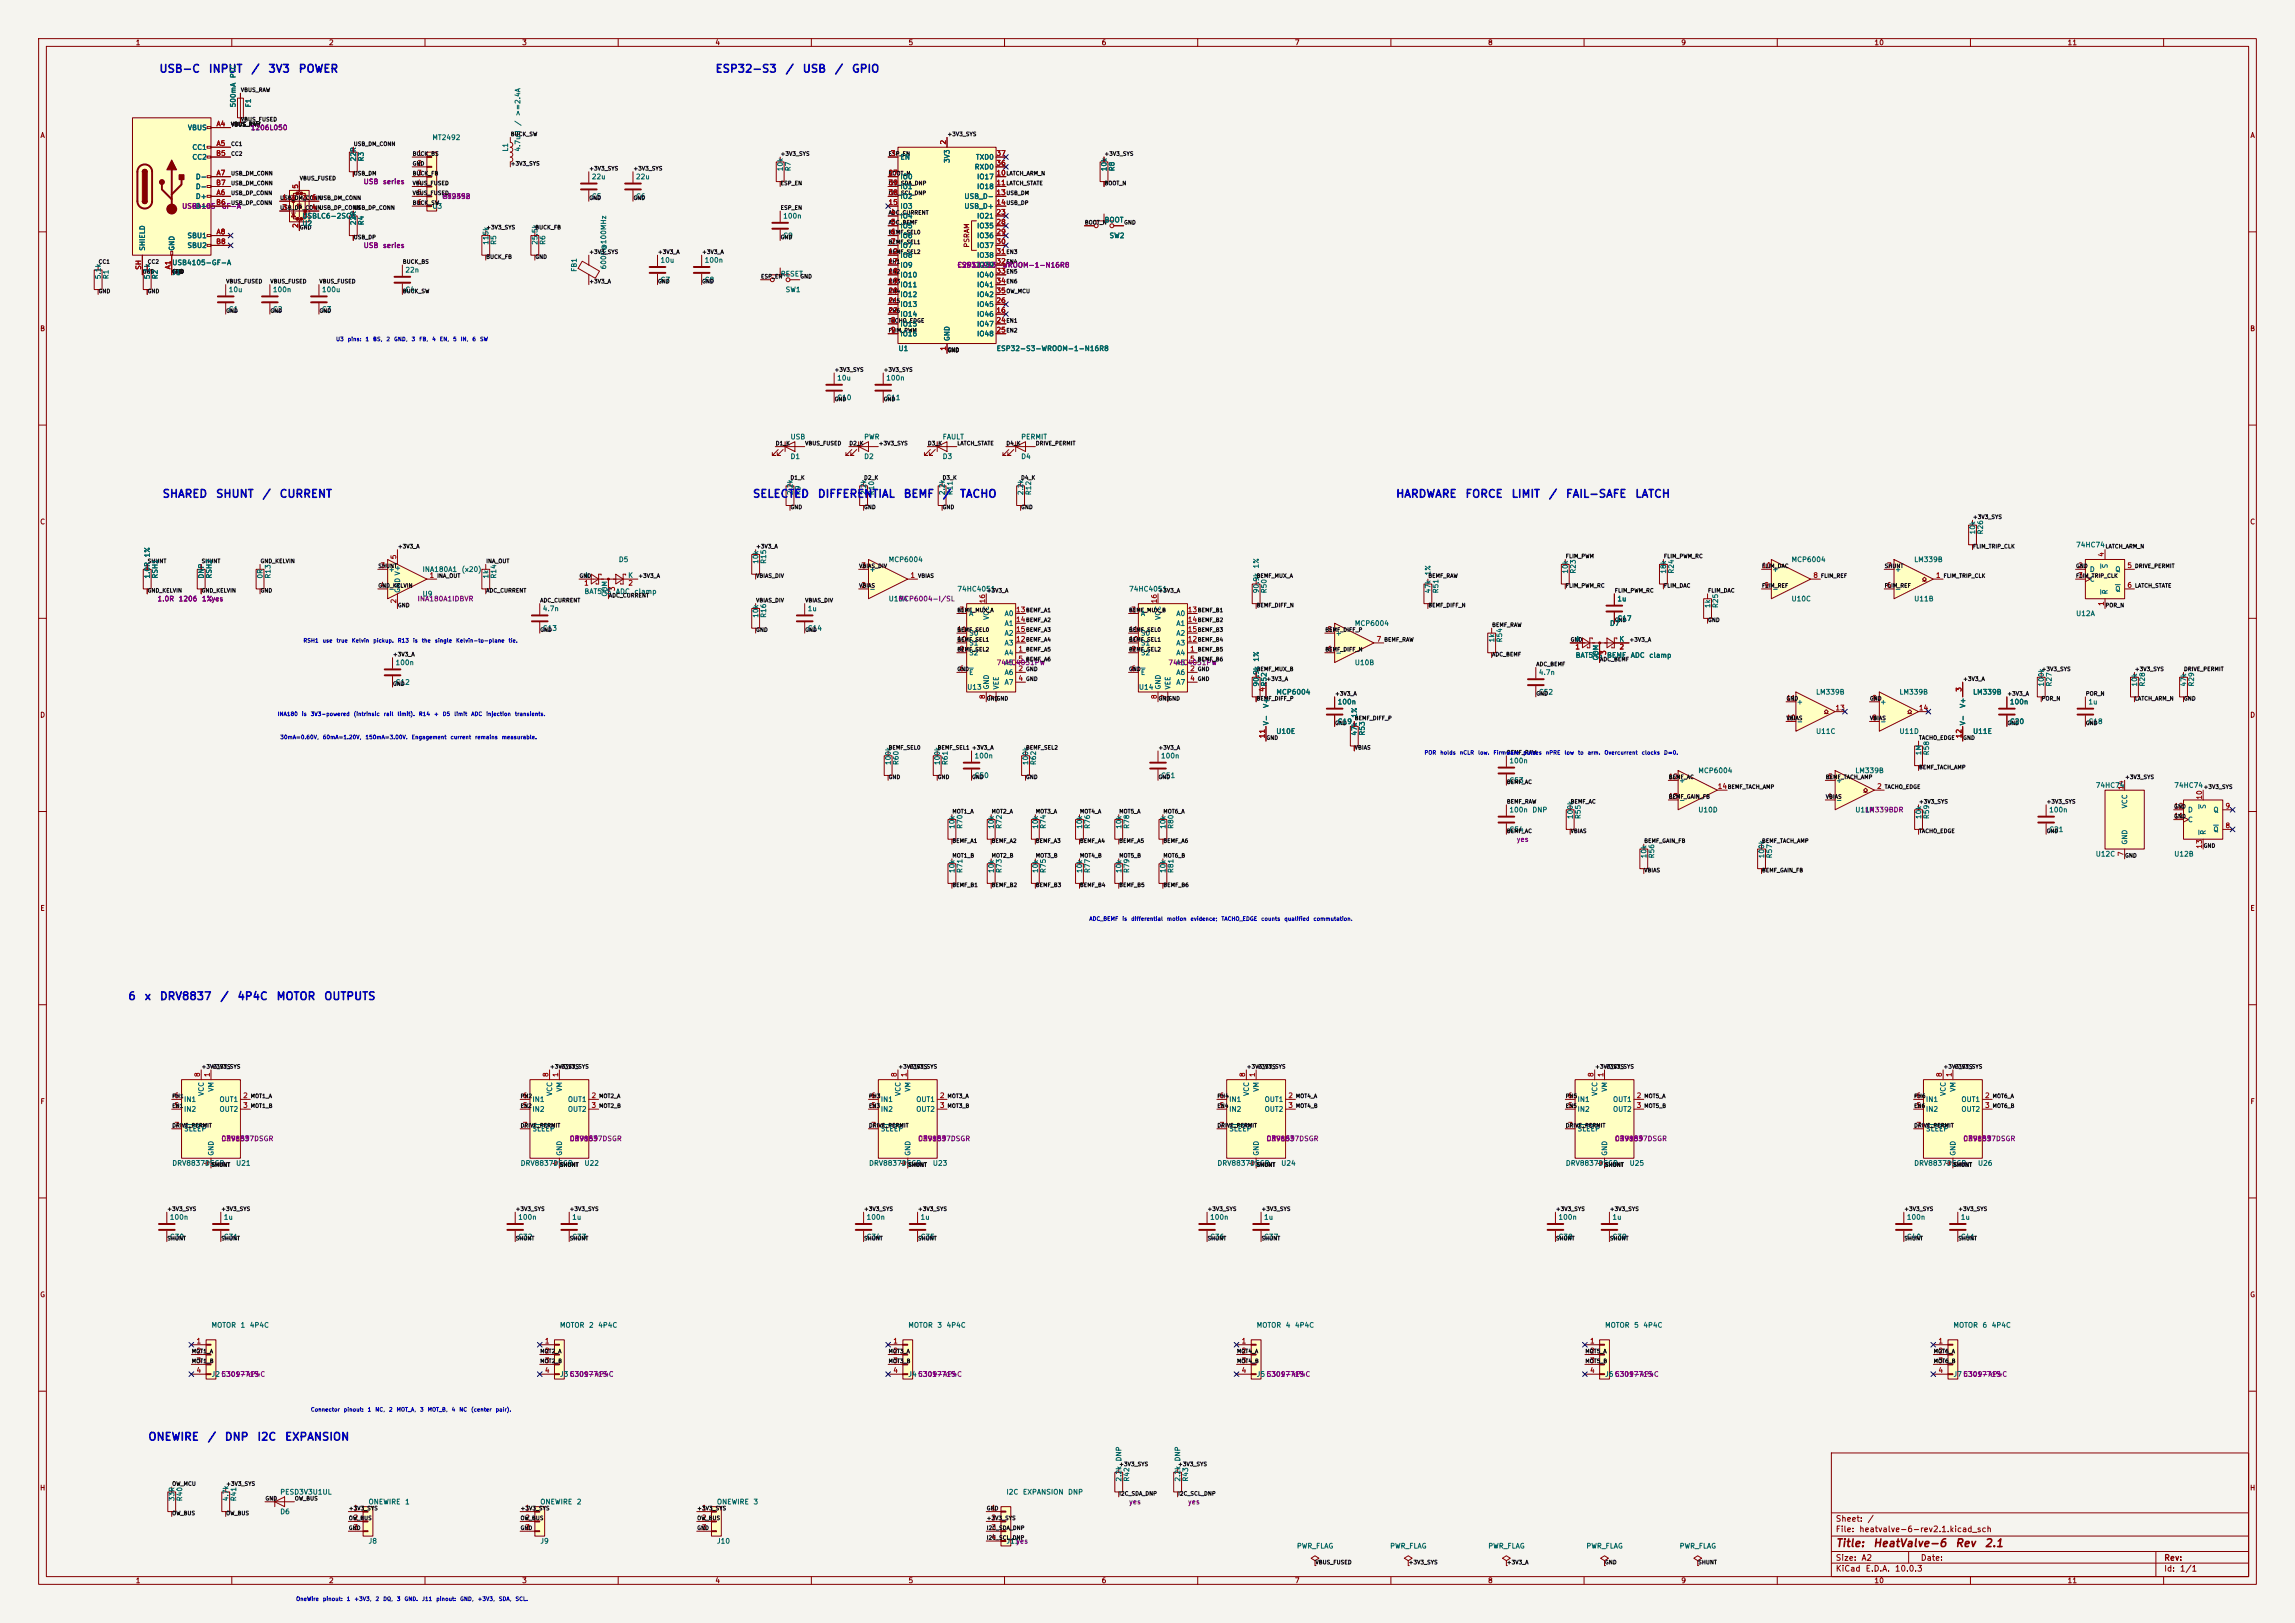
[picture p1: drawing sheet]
<svg xmlns="http://www.w3.org/2000/svg" width="594mm" height="420mm" viewBox="0 0 594 420" stroke-linecap="round" stroke-linejoin="round" font-family="sans-serif">
<defs><g id="words">
<g font-size="2" fill="#0000c2">
<text x="41.1" y="19.3">USB-C</text>
<text x="53.9" y="19.3">INPUT</text>
<text x="64.9" y="19.3">/</text>
<text x="69.3" y="19.3">3V3</text>
<text x="77.1" y="19.3">POWER</text>
<text x="185" y="19.3">ESP32-S3</text>
<text x="203.2" y="19.3">/</text>
<text x="207.6" y="19.3">USB</text>
<text x="215.9" y="19.3">/</text>
<text x="220.3" y="19.3">GPIO</text>
<text x="41.9" y="129.3">SHARED</text>
<text x="55.7" y="129.3">SHUNT</text>
<text x="67.8" y="129.3">/</text>
<text x="72.2" y="129.3">CURRENT</text>
<text x="194.7" y="129.3">SELECTED</text>
<text x="211.5" y="129.3">DIFFERENTIAL</text>
<text x="233.7" y="129.3">BEMF</text>
<text x="243.9" y="129.3">/</text>
<text x="248.3" y="129.3">TACHO</text>
<text x="361.2" y="129.3">HARDWARE</text>
<text x="379.1" y="129.3">FORCE</text>
<text x="391.1" y="129.3">LIMIT</text>
<text x="400.7" y="129.3">/</text>
<text x="405.1" y="129.3">FAIL-SAFE</text>
<text x="423.1" y="129.3">LATCH</text>
<text x="33" y="259.3">6</text>
<text x="37.3" y="259.3">x</text>
<text x="41.2" y="259.3">DRV8837</text>
<text x="56.9" y="259.3">/</text>
<text x="61.3" y="259.3">4P4C</text>
<text x="71.4" y="259.3">MOTOR</text>
<text x="83.7" y="259.3">OUTPUTS</text>
<text x="38.2" y="373.3">ONEWIRE</text>
<text x="53.6" y="373.3">/</text>
<text x="58" y="373.3">DNP</text>
<text x="66.4" y="373.3">I2C</text>
<text x="73.6" y="373.3">EXPANSION</text>
</g>
<g font-size="2" fill="#840000">
<text x="475" y="400.8">Title:</text>
<text x="484.7" y="400.8">HeatValve-6</text>
<text x="505.9" y="400.8">Rev</text>
<text x="513.5" y="400.8">2.1</text>
</g>
<g font-size="1.5" fill="#840000">
<text x="475" y="394.1">Sheet:</text>
<text x="483.2" y="394.1">/</text>
<text x="475" y="396.8">File:</text>
<text x="481.1" y="396.8">heatvalve-6-rev2.1.kicad_sch</text>
<text x="475" y="407">KiCad</text>
<text x="475" y="404.2">Size:</text>
<text x="481.7" y="404.2">A2</text>
<text x="482.7" y="407">E.D.A.</text>
<text x="490.3" y="407">10.0.3</text>
<text x="497" y="404.2">Date:</text>
<text x="560" y="404.2">Rev:</text>
<text x="560" y="407">Id:</text>
<text x="564.1" y="407">1/1</text>
</g>
<g font-size="1.3" fill="#840000">
<text x="35" y="12">1</text>
<text x="85" y="12">2</text>
<text x="135" y="12">3</text>
<text x="185" y="12">4</text>
<text x="235" y="12">5</text>
<text x="285" y="12">6</text>
<text x="335" y="12">7</text>
<text x="385" y="12">8</text>
<text x="435" y="12">9</text>
<text x="485" y="12">10</text>
<text x="535" y="12">11</text>
<text x="10.3" y="36">A</text>
<text x="582.3" y="36">A</text>
<text x="251.2" y="64.2" transform="rotate(-90 251.2 64.2)">PSRAM</text>
<text x="10.3" y="86">B</text>
<text x="582.3" y="86">B</text>
<text x="10.3" y="136">C</text>
<text x="582.3" y="136">C</text>
<text x="10.3" y="186">D</text>
<text x="582.3" y="186">D</text>
<text x="10.3" y="236">E</text>
<text x="582.3" y="236">E</text>
<text x="10.3" y="286">F</text>
<text x="582.3" y="286">F</text>
<text x="10.3" y="336">G</text>
<text x="582.3" y="336">G</text>
<text x="10.2" y="386">H</text>
<text x="582.2" y="386">H</text>
<text x="35" y="410">1</text>
<text x="85" y="410">2</text>
<text x="135" y="410">3</text>
<text x="185" y="410">4</text>
<text x="235" y="410">5</text>
<text x="285" y="410">6</text>
<text x="335" y="410">7</text>
<text x="385" y="410">8</text>
<text x="435" y="410">9</text>
<text x="485" y="410">10</text>
<text x="535" y="410">11</text>
</g>
<g font-size="1.3" fill="#006464">
<text x="61.3" y="20.3" transform="rotate(-90 61.3 20.3)">PTC</text>
<text x="61.3" y="27.9" transform="rotate(-90 61.3 27.9)">500mA</text>
<text x="65.2" y="27.9" transform="rotate(-90 65.2 27.9)">F1</text>
<text x="48.5" y="34">VBUS</text>
<text x="135" y="32.7" transform="rotate(-90 135 32.7)">/</text>
<text x="135" y="30.2" transform="rotate(-90 135 30.2)">&gt;=2.4A</text>
<text x="49.6" y="39.1">CC1</text>
<text x="49.6" y="41.6">CC2</text>
<text x="92.4" y="41.9" transform="rotate(-90 92.4 41.9)">22R</text>
<text x="94.4" y="41.9" transform="rotate(-90 94.4 41.9)">R3</text>
<text x="111.8" y="36.5">MT2492</text>
<text x="131.8" y="39.4" transform="rotate(-90 131.8 39.4)">L1</text>
<text x="135" y="39.4" transform="rotate(-90 135 39.4)">4.7uH</text>
<text x="232.9" y="41.6">EN</text>
<text x="252.4" y="41.6">TXD0</text>
<text x="50.5" y="46.7">D-</text>
<text x="153" y="46.7">22u</text>
<text x="164.5" y="46.7">22u</text>
<text x="202.9" y="44.4" transform="rotate(-90 202.9 44.4)">10k</text>
<text x="204.9" y="44.4" transform="rotate(-90 204.9 44.4)">R7</text>
<text x="232.9" y="46.7">IO0</text>
<text x="246.1" y="42.3" transform="rotate(-90 246.1 42.3)">3V3</text>
<text x="252.1" y="44.2">RXD0</text>
<text x="252.7" y="46.7">IO17</text>
<text x="286.7" y="44.4" transform="rotate(-90 286.7 44.4)">10k</text>
<text x="288.8" y="44.4" transform="rotate(-90 288.8 44.4)">R8</text>
<text x="50.5" y="51.8">D+</text>
<text x="50.5" y="49.2">D-</text>
<text x="153" y="51.8">C5</text>
<text x="164.5" y="51.8">C6</text>
<text x="232.9" y="51.8">IO2</text>
<text x="232.9" y="49.2">IO1</text>
<text x="249.5" y="51.8">USB_D-</text>
<text x="252.7" y="49.2">IO18</text>
<text x="50.5" y="54.3">D+</text>
<text x="78.1" y="56.9">USBLC6-2SC6</text>
<text x="78.1" y="58.8">U2</text>
<text x="92.4" y="58.4" transform="rotate(-90 92.4 58.4)">22R</text>
<text x="94.4" y="58.4" transform="rotate(-90 94.4 58.4)">R4</text>
<text x="111.8" y="54.3">U3</text>
<text x="202.6" y="56.9">100n</text>
<text x="232.9" y="56.9">IO4</text>
<text x="232.9" y="59.4">IO5</text>
<text x="232.9" y="54.3">IO3</text>
<text x="249.5" y="54.3">USB_D+</text>
<text x="252.7" y="56.9">IO21</text>
<text x="252.7" y="59.4">IO35</text>
<text x="285.8" y="57.9">BOOT</text>
<text x="37.8" y="65" transform="rotate(-90 37.8 65)">SHIELD</text>
<text x="45.4" y="65" transform="rotate(-90 45.4 65)">GND</text>
<text x="48.4" y="61.9">SBU1</text>
<text x="48.4" y="64.5">SBU2</text>
<text x="126.7" y="63.5" transform="rotate(-90 126.7 63.5)">115k</text>
<text x="128.7" y="63.5" transform="rotate(-90 128.7 63.5)">R5</text>
<text x="139.4" y="63.5" transform="rotate(-90 139.4 63.5)">25.5k</text>
<text x="141.4" y="63.5" transform="rotate(-90 141.4 63.5)">R6</text>
<text x="202.6" y="61.9">C9</text>
<text x="232.9" y="61.9">IO6</text>
<text x="232.9" y="64.5">IO7</text>
<text x="252.7" y="61.9">IO36</text>
<text x="252.7" y="64.5">IO37</text>
<text x="287" y="61.9">SW2</text>
<text x="44.5" y="71.5">J1</text>
<text x="44.5" y="68.9">USB4105-GF-A</text>
<text x="104.8" y="70.8">22n</text>
<text x="149.6" y="70.5" transform="rotate(-90 149.6 70.5)">FB1</text>
<text x="157.2" y="69.8" transform="rotate(-90 157.2 69.8)">600R@100MHz</text>
<text x="170.8" y="68.3">10u</text>
<text x="182.3" y="68.3">100n</text>
<text x="201.9" y="71.8">RESET</text>
<text x="232.9" y="67">IO8</text>
<text x="232.9" y="69.6">IO9</text>
<text x="252.7" y="67">IO38</text>
<text x="252.7" y="69.6">IO39</text>
<text x="26.4" y="72.4" transform="rotate(-90 26.4 72.4)">5.1k</text>
<text x="28.4" y="72.4" transform="rotate(-90 28.4 72.4)">R1</text>
<text x="39.1" y="72.4" transform="rotate(-90 39.1 72.4)">5.1k</text>
<text x="41.1" y="72.4" transform="rotate(-90 41.1 72.4)">R2</text>
<text x="59.1" y="75.9">10u</text>
<text x="70.5" y="75.9">100n</text>
<text x="83.2" y="75.9">100u</text>
<text x="104.8" y="75.9">C4</text>
<text x="170.8" y="73.4">C7</text>
<text x="182.3" y="73.4">C8</text>
<text x="203.2" y="75.9">SW1</text>
<text x="232.9" y="72.1">IO10</text>
<text x="232.9" y="74.6">IO11</text>
<text x="232.9" y="77.2">IO12</text>
<text x="252.7" y="72.1">IO40</text>
<text x="252.7" y="74.6">IO41</text>
<text x="252.7" y="77.2">IO42</text>
<text x="59.1" y="81">C1</text>
<text x="70.5" y="81">C2</text>
<text x="83.2" y="81">C3</text>
<text x="232.9" y="79.7">IO13</text>
<text x="232.9" y="82.3">IO14</text>
<text x="252.7" y="82.3">IO46</text>
<text x="252.7" y="79.7">IO45</text>
<text x="232.9" y="84.8">IO15</text>
<text x="232.9" y="87.3">IO16</text>
<text x="246.1" y="88.4" transform="rotate(-90 246.1 88.4)">GND</text>
<text x="252.7" y="84.8">IO47</text>
<text x="252.7" y="87.3">IO48</text>
<text x="232.4" y="91.1">U1</text>
<text x="257.8" y="91.1">ESP32-S3-WROOM-1-N16R8</text>
<text x="216.5" y="98.8">10u</text>
<text x="229.2" y="98.8">100n</text>
<text x="216.5" y="103.8">C10</text>
<text x="229.2" y="103.8">C11</text>
<text x="204.5" y="119.1">D1</text>
<text x="204.5" y="114">USB</text>
<text x="223.5" y="119.1">D2</text>
<text x="223.5" y="114">PWR</text>
<text x="243.8" y="119.1">D3</text>
<text x="243.8" y="114">FAULT</text>
<text x="264.2" y="119.1">D4</text>
<text x="264.2" y="114">PERMIT</text>
<text x="205.4" y="128.3" transform="rotate(-90 205.4 128.3)">2.2k</text>
<text x="207.5" y="128.3" transform="rotate(-90 207.5 128.3)">R9</text>
<text x="224.5" y="128.3" transform="rotate(-90 224.5 128.3)">2.2k</text>
<text x="226.5" y="128.3" transform="rotate(-90 226.5 128.3)">R10</text>
<text x="244.8" y="128.3" transform="rotate(-90 244.8 128.3)">2.2k</text>
<text x="246.8" y="128.3" transform="rotate(-90 246.8 128.3)">R11</text>
<text x="265.1" y="128.3" transform="rotate(-90 265.1 128.3)">2.2k</text>
<text x="267.2" y="128.3" transform="rotate(-90 267.2 128.3)">R12</text>
<text x="511.5" y="138.4" transform="rotate(-90 511.5 138.4)">10k</text>
<text x="513.5" y="138.4" transform="rotate(-90 513.5 138.4)">R26</text>
<text x="537.2" y="141.9">74HC74</text>
<text x="39.1" y="149.9" transform="rotate(-90 39.1 149.9)">1.0R</text>
<text x="39.1" y="144.4" transform="rotate(-90 39.1 144.4)">1%</text>
<text x="41.1" y="149.9" transform="rotate(-90 41.1 149.9)">RSH1</text>
<text x="53" y="149.9" transform="rotate(-90 53 149.9)">DNP</text>
<text x="55.1" y="149.9" transform="rotate(-90 55.1 149.9)">RSH2</text>
<text x="68.3" y="149.9" transform="rotate(-90 68.3 149.9)">0R</text>
<text x="70.3" y="149.9" transform="rotate(-90 70.3 149.9)">R13</text>
<text x="100.5" y="148.3">+</text>
<text x="109.2" y="148.3">INA180A1</text>
<text x="119.4" y="148.3">(x20)</text>
<text x="126.7" y="149.9" transform="rotate(-90 126.7 149.9)">1k</text>
<text x="128.7" y="149.9" transform="rotate(-90 128.7 149.9)">R14</text>
<text x="151.1" y="149.8">A</text>
<text x="160" y="145.8">D5</text>
<text x="162.5" y="149.8">K</text>
<text x="196.6" y="146" transform="rotate(-90 196.6 146)">10k</text>
<text x="198.6" y="146" transform="rotate(-90 198.6 146)">R15</text>
<text x="224.9" y="148.3">+</text>
<text x="229.9" y="145.8">MCP6004</text>
<text x="326.1" y="147.2" transform="rotate(-90 326.1 147.2)">1%</text>
<text x="370.5" y="149" transform="rotate(-90 370.5 149)">1%</text>
<text x="406.1" y="148.6" transform="rotate(-90 406.1 148.6)">10k</text>
<text x="408.1" y="148.6" transform="rotate(-90 408.1 148.6)">R23</text>
<text x="431.5" y="148.6" transform="rotate(-90 431.5 148.6)">18k</text>
<text x="433.5" y="148.6" transform="rotate(-90 433.5 148.6)">R24</text>
<text x="458.6" y="148.3">+</text>
<text x="463.6" y="145.8">MCP6004</text>
<text x="490.3" y="148.3">+</text>
<text x="495.3" y="145.8">LM339B</text>
<text x="540.8" y="148.3">D</text>
<text x="545.8" y="147.2" transform="rotate(-90 545.8 147.2)">S</text>
<text x="547.4" y="148.3">Q</text>
<text x="100.5" y="153.4">-</text>
<text x="103.8" y="153.5" transform="rotate(-90 103.8 153.5)">GND V+</text>
<text x="109.2" y="154.6">U9</text>
<text x="151.1" y="154">BAT54S</text>
<text x="157.5" y="154.5" transform="rotate(-90 157.5 154.5)">COM</text>
<text x="159.3" y="154">ADC</text>
<text x="164.1" y="154">clamp</text>
<text x="224.9" y="153.4">-</text>
<text x="229.9" y="155.9">U10A</text>
<text x="247.7" y="153.4">74HC4051</text>
<text x="292.1" y="153.4">74HC4051</text>
<text x="326.1" y="153.7" transform="rotate(-90 326.1 153.7)">90.9k</text>
<text x="328.1" y="153.7" transform="rotate(-90 328.1 153.7)">R50</text>
<text x="370.5" y="153.7" transform="rotate(-90 370.5 153.7)">47k</text>
<text x="372.6" y="153.7" transform="rotate(-90 372.6 153.7)">R51</text>
<text x="418.5" y="155.9">1u</text>
<text x="458.6" y="153.4">-</text>
<text x="463.6" y="155.9">U10C</text>
<text x="490.3" y="153.4">-</text>
<text x="495.3" y="155.9">U11B</text>
<text x="540.8" y="150.8">C</text>
<text x="545.8" y="153.9" transform="rotate(-90 545.8 153.9)">R</text>
<text x="547.4" y="153.4">Q</text>
<text x="140.3" y="158.5">4.7n</text>
<text x="196.6" y="160" transform="rotate(-90 196.6 160)">10k</text>
<text x="198.6" y="160" transform="rotate(-90 198.6 160)">R16</text>
<text x="208.9" y="158.5">1u</text>
<text x="250.7" y="159.7">A</text>
<text x="256.2" y="160.5" transform="rotate(-90 256.2 160.5)">VCC</text>
<text x="259.9" y="159.7">A0</text>
<text x="295.1" y="159.7">A</text>
<text x="300.7" y="160.5" transform="rotate(-90 300.7 160.5)">VCC</text>
<text x="304.3" y="159.7">A0</text>
<text x="418.5" y="161">C17</text>
<text x="442.9" y="157.5" transform="rotate(-90 442.9 157.5)">1k</text>
<text x="445" y="157.5" transform="rotate(-90 445 157.5)">R25</text>
<text x="537.2" y="159.7">U12A</text>
<text x="140.3" y="163.5">C13</text>
<text x="208.9" y="163.5">C14</text>
<text x="250.7" y="167.3">S1</text>
<text x="250.7" y="164.8">S0</text>
<text x="259.9" y="167.3">A3</text>
<text x="259.9" y="162.3">A1</text>
<text x="259.9" y="164.8">A2</text>
<text x="295.1" y="167.3">S1</text>
<text x="295.1" y="164.8">S0</text>
<text x="304.3" y="167.3">A3</text>
<text x="304.3" y="162.3">A1</text>
<text x="304.3" y="164.8">A2</text>
<text x="345.6" y="164.8">+</text>
<text x="350.5" y="162.3">MCP6004</text>
<text x="387.1" y="166.4" transform="rotate(-90 387.1 166.4)">1k</text>
<text x="389.1" y="166.4" transform="rotate(-90 389.1 166.4)">R54</text>
<text x="407.7" y="166.3">A</text>
<text x="416.6" y="162.3">D7</text>
<text x="419" y="166.3">K</text>
<text x="102.2" y="172.4">100n</text>
<text x="250.7" y="169.9">S2</text>
<text x="259.9" y="169.9">A4</text>
<text x="259.9" y="172.4">A5</text>
<text x="295.1" y="169.9">S2</text>
<text x="304.3" y="169.9">A4</text>
<text x="304.3" y="172.4">A5</text>
<text x="326.1" y="171.4" transform="rotate(-90 326.1 171.4)">1%</text>
<text x="345.6" y="169.9">-</text>
<text x="350.5" y="172.4">U10B</text>
<text x="407.7" y="170.5">BAT54S</text>
<text x="414" y="171" transform="rotate(-90 414 171)">COM</text>
<text x="415.8" y="170.5">BEMF</text>
<text x="421.9" y="170.5">ADC</text>
<text x="426.7" y="170.5">clamp</text>
<text x="102.2" y="177.5">C12</text>
<text x="250.2" y="178.8">U13</text>
<text x="250.7" y="175">E</text>
<text x="256.2" y="178.6" transform="rotate(-90 256.2 178.6)">GND</text>
<text x="258.8" y="178.6" transform="rotate(-90 258.8 178.6)">VEE</text>
<text x="259.9" y="175">A6</text>
<text x="259.9" y="177.5">A7</text>
<text x="294.6" y="178.8">U14</text>
<text x="295.1" y="175">E</text>
<text x="300.7" y="178.6" transform="rotate(-90 300.7 178.6)">GND</text>
<text x="303.2" y="178.6" transform="rotate(-90 303.2 178.6)">VEE</text>
<text x="304.3" y="175">A6</text>
<text x="304.3" y="177.5">A7</text>
<text x="326.1" y="177.8" transform="rotate(-90 326.1 177.8)">90.9k</text>
<text x="328.1" y="177.8" transform="rotate(-90 328.1 177.8)">R52</text>
<text x="398.2" y="175">4.7n</text>
<text x="529.3" y="177.8" transform="rotate(-90 529.3 177.8)">100k</text>
<text x="531.3" y="177.8" transform="rotate(-90 531.3 177.8)">R27</text>
<text x="553.4" y="177.8" transform="rotate(-90 553.4 177.8)">10k</text>
<text x="555.5" y="177.8" transform="rotate(-90 555.5 177.8)">R28</text>
<text x="566.1" y="177.8" transform="rotate(-90 566.1 177.8)">47k</text>
<text x="568.2" y="177.8" transform="rotate(-90 568.2 177.8)">R29</text>
<text x="328.6" y="183.3" transform="rotate(-90 328.6 183.3)">V+</text>
<text x="330.2" y="180">MCP6004</text>
<text x="346.1" y="182.6">100n</text>
<text x="351.5" y="185.9" transform="rotate(-90 351.5 185.9)">1%</text>
<text x="398.2" y="180">C52</text>
<text x="464.9" y="182.6">+</text>
<text x="469.9" y="180">LM339B</text>
<text x="486.5" y="182.6">+</text>
<text x="491.5" y="180">LM339B</text>
<text x="509" y="183.3" transform="rotate(-90 509 183.3)">V+</text>
<text x="510.5" y="180">LM339B</text>
<text x="520.1" y="182.6">100n</text>
<text x="540.4" y="182.6">1u</text>
<text x="328.6" y="187.8" transform="rotate(-90 328.6 187.8)">V-</text>
<text x="330.2" y="190.2">U10E</text>
<text x="346.1" y="187.7">C19</text>
<text x="351.5" y="190.5" transform="rotate(-90 351.5 190.5)">47k</text>
<text x="353.5" y="190.5" transform="rotate(-90 353.5 190.5)">R53</text>
<text x="464.9" y="187.7">-</text>
<text x="469.9" y="190.2">U11C</text>
<text x="486.5" y="187.7">-</text>
<text x="491.5" y="190.2">U11D</text>
<text x="509" y="187.8" transform="rotate(-90 509 187.8)">V-</text>
<text x="510.5" y="190.2">U11E</text>
<text x="520.1" y="187.7">C20</text>
<text x="540.4" y="187.7">C18</text>
<text x="252.1" y="196.6">100n</text>
<text x="300.4" y="196.6">100n</text>
<text x="390.5" y="197.8">100n</text>
<text x="497.5" y="195.6" transform="rotate(-90 497.5 195.6)">1M</text>
<text x="499.6" y="195.6" transform="rotate(-90 499.6 195.6)">R58</text>
<text x="230.8" y="198.1" transform="rotate(-90 230.8 198.1)">100k</text>
<text x="232.9" y="198.1" transform="rotate(-90 232.9 198.1)">R60</text>
<text x="243.5" y="198.1" transform="rotate(-90 243.5 198.1)">100k</text>
<text x="245.6" y="198.1" transform="rotate(-90 245.6 198.1)">R61</text>
<text x="252.1" y="201.6">C50</text>
<text x="266.4" y="198.1" transform="rotate(-90 266.4 198.1)">100k</text>
<text x="268.4" y="198.1" transform="rotate(-90 268.4 198.1)">R62</text>
<text x="300.4" y="201.6">C51</text>
<text x="390.5" y="202.9">C53</text>
<text x="434.5" y="202.9">+</text>
<text x="439.4" y="200.4">MCP6004</text>
<text x="475.1" y="202.9">+</text>
<text x="480.1" y="200.4">LM339B</text>
<text x="434.5" y="208">-</text>
<text x="475.1" y="208">-</text>
<text x="542.3" y="204.2">74HC74</text>
<text x="550.9" y="209.3" transform="rotate(-90 550.9 209.3)">VCC</text>
<text x="562.6" y="204.2">74HC74</text>
<text x="571.2" y="209.4" transform="rotate(-90 571.2 209.4)">S</text>
<text x="247.4" y="214.6" transform="rotate(-90 247.4 214.6)">10k</text>
<text x="249.4" y="214.6" transform="rotate(-90 249.4 214.6)">R70</text>
<text x="257.5" y="214.6" transform="rotate(-90 257.5 214.6)">10k</text>
<text x="259.5" y="214.6" transform="rotate(-90 259.5 214.6)">R72</text>
<text x="268.9" y="214.6" transform="rotate(-90 268.9 214.6)">10k</text>
<text x="271" y="214.6" transform="rotate(-90 271 214.6)">R74</text>
<text x="280.4" y="214.6" transform="rotate(-90 280.4 214.6)">10k</text>
<text x="282.4" y="214.6" transform="rotate(-90 282.4 214.6)">R76</text>
<text x="290.5" y="214.6" transform="rotate(-90 290.5 214.6)">10k</text>
<text x="292.6" y="214.6" transform="rotate(-90 292.6 214.6)">R78</text>
<text x="302" y="214.6" transform="rotate(-90 302 214.6)">10k</text>
<text x="304" y="214.6" transform="rotate(-90 304 214.6)">R80</text>
<text x="390.5" y="215.6">C54</text>
<text x="390.5" y="210.5">100n</text>
<text x="396.5" y="210.5">DNP</text>
<text x="407.4" y="212.1" transform="rotate(-90 407.4 212.1)">100k</text>
<text x="409.4" y="212.1" transform="rotate(-90 409.4 212.1)">R55</text>
<text x="439.4" y="210.5">U10D</text>
<text x="480.1" y="210.5">U11A</text>
<text x="497.5" y="212.1" transform="rotate(-90 497.5 212.1)">10k</text>
<text x="499.6" y="212.1" transform="rotate(-90 499.6 212.1)">R59</text>
<text x="530.2" y="210.5">100n</text>
<text x="530.2" y="215.6">C21</text>
<text x="566.2" y="213.1">C</text>
<text x="566.2" y="210.5">D</text>
<text x="572.8" y="215.6">Q</text>
<text x="572.8" y="210.5">Q</text>
<text x="542.3" y="222">U12C</text>
<text x="550.9" y="218.7" transform="rotate(-90 550.9 218.7)">GND</text>
<text x="562.6" y="222">U12B</text>
<text x="571.2" y="216.2" transform="rotate(-90 571.2 216.2)">R</text>
<text x="247.4" y="226.1" transform="rotate(-90 247.4 226.1)">10k</text>
<text x="249.4" y="226.1" transform="rotate(-90 249.4 226.1)">R71</text>
<text x="257.5" y="226.1" transform="rotate(-90 257.5 226.1)">10k</text>
<text x="259.5" y="226.1" transform="rotate(-90 259.5 226.1)">R73</text>
<text x="268.9" y="226.1" transform="rotate(-90 268.9 226.1)">10k</text>
<text x="271" y="226.1" transform="rotate(-90 271 226.1)">R75</text>
<text x="280.4" y="226.1" transform="rotate(-90 280.4 226.1)">10k</text>
<text x="282.4" y="226.1" transform="rotate(-90 282.4 226.1)">R77</text>
<text x="290.5" y="226.1" transform="rotate(-90 290.5 226.1)">10k</text>
<text x="292.6" y="226.1" transform="rotate(-90 292.6 226.1)">R79</text>
<text x="302" y="226.1" transform="rotate(-90 302 226.1)">10k</text>
<text x="304" y="226.1" transform="rotate(-90 304 226.1)">R81</text>
<text x="426.4" y="222.2" transform="rotate(-90 426.4 222.2)">10k</text>
<text x="428.5" y="222.2" transform="rotate(-90 428.5 222.2)">R56</text>
<text x="456.9" y="222.2" transform="rotate(-90 456.9 222.2)">100k</text>
<text x="458.9" y="222.2" transform="rotate(-90 458.9 222.2)">R57</text>
<text x="47.5" y="288">IN2</text>
<text x="47.5" y="285.5">IN1</text>
<text x="53" y="283.7" transform="rotate(-90 53 283.7)">VCC</text>
<text x="55.6" y="282.7" transform="rotate(-90 55.6 282.7)">VM</text>
<text x="56.7" y="285.5">OUT1</text>
<text x="56.7" y="288">OUT2</text>
<text x="137.7" y="288">IN2</text>
<text x="137.7" y="285.5">IN1</text>
<text x="143.2" y="283.7" transform="rotate(-90 143.2 283.7)">VCC</text>
<text x="145.8" y="282.7" transform="rotate(-90 145.8 282.7)">VM</text>
<text x="146.9" y="285.5">OUT1</text>
<text x="146.9" y="288">OUT2</text>
<text x="227.8" y="288">IN2</text>
<text x="227.8" y="285.5">IN1</text>
<text x="233.4" y="283.7" transform="rotate(-90 233.4 283.7)">VCC</text>
<text x="235.9" y="282.7" transform="rotate(-90 235.9 282.7)">VM</text>
<text x="237" y="285.5">OUT1</text>
<text x="237" y="288">OUT2</text>
<text x="318" y="288">IN2</text>
<text x="318" y="285.5">IN1</text>
<text x="323.6" y="283.7" transform="rotate(-90 323.6 283.7)">VCC</text>
<text x="326.1" y="282.7" transform="rotate(-90 326.1 282.7)">VM</text>
<text x="327.2" y="285.5">OUT1</text>
<text x="327.2" y="288">OUT2</text>
<text x="408.2" y="288">IN2</text>
<text x="408.2" y="285.5">IN1</text>
<text x="413.7" y="283.7" transform="rotate(-90 413.7 283.7)">VCC</text>
<text x="416.3" y="282.7" transform="rotate(-90 416.3 282.7)">VM</text>
<text x="417.4" y="285.5">OUT1</text>
<text x="417.4" y="288">OUT2</text>
<text x="498.3" y="288">IN2</text>
<text x="498.3" y="285.5">IN1</text>
<text x="503.9" y="283.7" transform="rotate(-90 503.9 283.7)">VCC</text>
<text x="506.4" y="282.7" transform="rotate(-90 506.4 282.7)">VM</text>
<text x="507.5" y="285.5">OUT1</text>
<text x="507.5" y="288">OUT2</text>
<text x="47.5" y="293.1">SLEEP</text>
<text x="137.7" y="293.1">SLEEP</text>
<text x="227.8" y="293.1">SLEEP</text>
<text x="318" y="293.1">SLEEP</text>
<text x="408.2" y="293.1">SLEEP</text>
<text x="498.3" y="293.1">SLEEP</text>
<text x="55.6" y="299.2" transform="rotate(-90 55.6 299.2)">GND</text>
<text x="145.8" y="299.2" transform="rotate(-90 145.8 299.2)">GND</text>
<text x="235.9" y="299.2" transform="rotate(-90 235.9 299.2)">GND</text>
<text x="326.1" y="299.2" transform="rotate(-90 326.1 299.2)">GND</text>
<text x="416.3" y="299.2" transform="rotate(-90 416.3 299.2)">GND</text>
<text x="506.4" y="299.2" transform="rotate(-90 506.4 299.2)">GND</text>
<text x="44.5" y="302">DRV8837DSGR</text>
<text x="61" y="302">U21</text>
<text x="134.6" y="302">DRV8837DSGR</text>
<text x="151.1" y="302">U22</text>
<text x="224.8" y="302">DRV8837DSGR</text>
<text x="241.3" y="302">U23</text>
<text x="315" y="302">DRV8837DSGR</text>
<text x="331.5" y="302">U24</text>
<text x="405.1" y="302">DRV8837DSGR</text>
<text x="421.6" y="302">U25</text>
<text x="495.3" y="302">DRV8837DSGR</text>
<text x="511.8" y="302">U26</text>
<text x="43.8" y="315.9">100n</text>
<text x="57.8" y="315.9">1u</text>
<text x="134" y="315.9">100n</text>
<text x="148" y="315.9">1u</text>
<text x="224.2" y="315.9">100n</text>
<text x="238.1" y="315.9">1u</text>
<text x="313.1" y="315.9">100n</text>
<text x="327" y="315.9">1u</text>
<text x="403.2" y="315.9">100n</text>
<text x="417.2" y="315.9">1u</text>
<text x="493.4" y="315.9">100n</text>
<text x="507.4" y="315.9">1u</text>
<text x="43.8" y="321">C30</text>
<text x="57.8" y="321">C31</text>
<text x="134" y="321">C32</text>
<text x="148" y="321">C33</text>
<text x="224.2" y="321">C34</text>
<text x="238.1" y="321">C35</text>
<text x="313.1" y="321">C36</text>
<text x="327" y="321">C37</text>
<text x="403.2" y="321">C38</text>
<text x="417.2" y="321">C39</text>
<text x="493.4" y="321">C40</text>
<text x="507.4" y="321">C41</text>
<text x="54.6" y="343.9">MOTOR</text>
<text x="62.1" y="343.9">1</text>
<text x="64.5" y="343.9">4P4C</text>
<text x="144.8" y="343.9">MOTOR</text>
<text x="152.3" y="343.9">2</text>
<text x="154.7" y="343.9">4P4C</text>
<text x="235" y="343.9">MOTOR</text>
<text x="242.5" y="343.9">3</text>
<text x="244.9" y="343.9">4P4C</text>
<text x="325.1" y="343.9">MOTOR</text>
<text x="332.7" y="343.9">4</text>
<text x="335" y="343.9">4P4C</text>
<text x="415.3" y="343.9">MOTOR</text>
<text x="422.8" y="343.9">5</text>
<text x="425.2" y="343.9">4P4C</text>
<text x="505.5" y="343.9">MOTOR</text>
<text x="513" y="343.9">6</text>
<text x="515.4" y="343.9">4P4C</text>
<text x="54.6" y="356.6">J2C3097715</text>
<text x="144.8" y="356.6">J3C3097715</text>
<text x="235" y="356.6">J4C3097715</text>
<text x="325.1" y="356.6">J5C3097715</text>
<text x="415.3" y="356.6">J6C3097715</text>
<text x="505.5" y="356.6">J7C3097715</text>
<text x="290.5" y="383.5" transform="rotate(-90 290.5 383.5)">2.2k</text>
<text x="290.5" y="378.3" transform="rotate(-90 290.5 378.3)">DNP</text>
<text x="292.6" y="383.5" transform="rotate(-90 292.6 383.5)">R42</text>
<text x="305.8" y="383.5" transform="rotate(-90 305.8 383.5)">2.2k</text>
<text x="305.8" y="378.3" transform="rotate(-90 305.8 378.3)">DNP</text>
<text x="307.8" y="383.5" transform="rotate(-90 307.8 383.5)">R43</text>
<text x="45.4" y="388.6" transform="rotate(-90 45.4 388.6)">33R</text>
<text x="47.5" y="388.6" transform="rotate(-90 47.5 388.6)">R40</text>
<text x="59.4" y="388.6" transform="rotate(-90 59.4 388.6)">4.7k</text>
<text x="61.4" y="388.6" transform="rotate(-90 61.4 388.6)">R41</text>
<text x="72.4" y="387.1">PESD3V3U1UL</text>
<text x="95.3" y="389.6">ONEWIRE</text>
<text x="104.7" y="389.6">1</text>
<text x="139.7" y="389.6">ONEWIRE</text>
<text x="149.2" y="389.6">2</text>
<text x="185.4" y="389.6">ONEWIRE</text>
<text x="194.9" y="389.6">3</text>
<text x="260.4" y="387.1">I2C</text>
<text x="264.6" y="387.1">EXPANSION</text>
<text x="276.3" y="387.1">DNP</text>
<text x="72.4" y="392.1">D6</text>
<text x="95.3" y="399.8">J8</text>
<text x="139.7" y="399.8">J9</text>
<text x="185.4" y="399.8">J10</text>
<text x="260.4" y="399.8">J11</text>
<text x="335.5" y="401">PWR_FLAG</text>
<text x="359.7" y="401">PWR_FLAG</text>
<text x="385.1" y="401">PWR_FLAG</text>
<text x="410.5" y="401">PWR_FLAG</text>
<text x="434.6" y="401">PWR_FLAG</text>
</g>
<g font-size="1.3" fill="#a90000">
<text x="55.9" y="33">A4</text>
<text x="55.8" y="40.6">B5</text>
<text x="55.9" y="38.1">A5</text>
<text x="107.9" y="40.6">1</text>
<text x="230.4" y="40.6">3</text>
<text x="245.1" y="37.5" transform="rotate(-90 245.1 37.5)">2</text>
<text x="257.8" y="40.6">37</text>
<text x="55.9" y="45.7">A7</text>
<text x="107.9" y="43.2">2</text>
<text x="107.9" y="45.7">3</text>
<text x="229.8" y="45.7">27</text>
<text x="257.8" y="45.7">10</text>
<text x="257.8" y="43.2">36</text>
<text x="55.8" y="53.3">B6</text>
<text x="55.8" y="48.2">B7</text>
<text x="55.9" y="50.8">A6</text>
<text x="73" y="52">1</text>
<text x="77.4" y="49" transform="rotate(-90 77.4 49)">5</text>
<text x="80.6" y="52">6</text>
<text x="107.9" y="48.2">4</text>
<text x="107.9" y="50.8">5</text>
<text x="107.9" y="53.3">6</text>
<text x="229.8" y="53.3">15</text>
<text x="229.8" y="50.8">38</text>
<text x="229.8" y="48.2">39</text>
<text x="257.8" y="48.2">11</text>
<text x="257.8" y="50.8">13</text>
<text x="257.8" y="53.3">14</text>
<text x="73" y="54.6">3</text>
<text x="77.4" y="59.1" transform="rotate(-90 77.4 59.1)">2</text>
<text x="80.6" y="54.6">4</text>
<text x="230.4" y="55.9">4</text>
<text x="230.4" y="58.4">5</text>
<text x="257.8" y="55.9">23</text>
<text x="257.8" y="58.4">28</text>
<text x="55.8" y="63.5">B8</text>
<text x="55.9" y="60.9">A8</text>
<text x="230.4" y="60.9">6</text>
<text x="230.4" y="63.5">7</text>
<text x="257.8" y="60.9">29</text>
<text x="257.8" y="63.5">30</text>
<text x="36.8" y="70" transform="rotate(-90 36.8 70)">SH</text>
<text x="44.4" y="69.8" transform="rotate(-90 44.4 69.8)">A1</text>
<text x="229.8" y="66">12</text>
<text x="229.8" y="68.6">17</text>
<text x="229.8" y="71.1">18</text>
<text x="257.8" y="66">31</text>
<text x="257.8" y="68.6">32</text>
<text x="257.8" y="71.1">33</text>
<text x="229.8" y="73.6">19</text>
<text x="229.8" y="76.2">20</text>
<text x="257.8" y="73.6">34</text>
<text x="257.8" y="76.2">35</text>
<text x="229.8" y="78.7">21</text>
<text x="229.8" y="81.3">22</text>
<text x="230.4" y="83.8">8</text>
<text x="257.8" y="81.3">16</text>
<text x="257.8" y="83.8">24</text>
<text x="257.8" y="78.7">26</text>
<text x="230.4" y="86.3">9</text>
<text x="257.8" y="86.3">25</text>
<text x="245.1" y="90.9" transform="rotate(-90 245.1 90.9)">1</text>
<text x="98.4" y="147.3">3</text>
<text x="102.8" y="144.9" transform="rotate(-90 102.8 144.9)">5</text>
<text x="111.1" y="149.8">1</text>
<text x="222.8" y="147.3">3</text>
<text x="235.5" y="149.8">1</text>
<text x="455.9" y="147.3">10</text>
<text x="469.2" y="149.8">8</text>
<text x="488.2" y="147.3">7</text>
<text x="500.9" y="149.8">1</text>
<text x="537.8" y="147.3">2</text>
<text x="537.8" y="149.8">3</text>
<text x="544.8" y="144.2" transform="rotate(-90 544.8 144.2)">4</text>
<text x="550.5" y="147.3">5</text>
<text x="98.4" y="152.4">4</text>
<text x="151.1" y="151.8">1</text>
<text x="159.4" y="153.1" transform="rotate(-90 159.4 153.1)">3</text>
<text x="162.5" y="151.8">2</text>
<text x="222.8" y="152.4">2</text>
<text x="456.5" y="152.4">9</text>
<text x="488.2" y="152.4">6</text>
<text x="550.5" y="152.4">6</text>
<text x="102.8" y="156.3" transform="rotate(-90 102.8 156.3)">2</text>
<text x="248.2" y="158.7">3</text>
<text x="255.2" y="156.3" transform="rotate(-90 255.2 156.3)">16</text>
<text x="262.8" y="158.7">13</text>
<text x="262.8" y="161.3">14</text>
<text x="292.7" y="158.7">3</text>
<text x="299.7" y="156.3" transform="rotate(-90 299.7 156.3)">16</text>
<text x="307.3" y="158.7">13</text>
<text x="307.3" y="161.3">14</text>
<text x="544.8" y="156.9" transform="rotate(-90 544.8 156.9)">1</text>
<text x="247.6" y="166.3">10</text>
<text x="247.6" y="163.8">11</text>
<text x="262.8" y="166.3">12</text>
<text x="262.8" y="163.8">15</text>
<text x="292.1" y="166.3">10</text>
<text x="292.1" y="163.8">11</text>
<text x="307.3" y="166.3">12</text>
<text x="307.3" y="163.8">15</text>
<text x="343.5" y="163.8">5</text>
<text x="356.2" y="166.3">7</text>
<text x="248.2" y="174">6</text>
<text x="248.2" y="168.9">9</text>
<text x="263.5" y="168.9">1</text>
<text x="263.5" y="174">2</text>
<text x="263.5" y="171.4">5</text>
<text x="292.7" y="174">6</text>
<text x="292.7" y="168.9">9</text>
<text x="307.9" y="168.9">1</text>
<text x="307.9" y="174">2</text>
<text x="307.9" y="171.4">5</text>
<text x="343.5" y="168.9">6</text>
<text x="407.6" y="168.3">1</text>
<text x="416" y="169.6" transform="rotate(-90 416 169.6)">3</text>
<text x="419" y="168.3">2</text>
<text x="263.5" y="176.5">4</text>
<text x="307.9" y="176.5">4</text>
<text x="327.6" y="179.1" transform="rotate(-90 327.6 179.1)">4</text>
<text x="508" y="179.1" transform="rotate(-90 508 179.1)">3</text>
<text x="255.2" y="181" transform="rotate(-90 255.2 181)">8</text>
<text x="257.8" y="181" transform="rotate(-90 257.8 181)">7</text>
<text x="299.7" y="181" transform="rotate(-90 299.7 181)">8</text>
<text x="302.2" y="181" transform="rotate(-90 302.2 181)">7</text>
<text x="462.2" y="181.6">11</text>
<text x="474.9" y="184.1">13</text>
<text x="484.4" y="181.6">9</text>
<text x="496.5" y="184.1">14</text>
<text x="327.6" y="191.2" transform="rotate(-90 327.6 191.2)">11</text>
<text x="462.2" y="186.7">10</text>
<text x="484.4" y="186.7">8</text>
<text x="508" y="191.2" transform="rotate(-90 508 191.2)">12</text>
<text x="431.8" y="201.9">12</text>
<text x="473" y="201.9">5</text>
<text x="431.8" y="207">13</text>
<text x="444.5" y="204.4">14</text>
<text x="473" y="207">4</text>
<text x="485.7" y="204.4">2</text>
<text x="549.9" y="204.5" transform="rotate(-90 549.9 204.5)">14</text>
<text x="562.6" y="209.5">12</text>
<text x="570.2" y="207.1" transform="rotate(-90 570.2 207.1)">10</text>
<text x="575.9" y="209.5">9</text>
<text x="562.6" y="212.1">11</text>
<text x="575.9" y="214.6">8</text>
<text x="549.9" y="221.7" transform="rotate(-90 549.9 221.7)">7</text>
<text x="570.2" y="219.8" transform="rotate(-90 570.2 219.8)">13</text>
<text x="52" y="278.8" transform="rotate(-90 52 278.8)">8</text>
<text x="54.6" y="278.8" transform="rotate(-90 54.6 278.8)">1</text>
<text x="142.2" y="278.8" transform="rotate(-90 142.2 278.8)">8</text>
<text x="144.8" y="278.8" transform="rotate(-90 144.8 278.8)">1</text>
<text x="232.4" y="278.8" transform="rotate(-90 232.4 278.8)">8</text>
<text x="234.9" y="278.8" transform="rotate(-90 234.9 278.8)">1</text>
<text x="322.6" y="278.8" transform="rotate(-90 322.6 278.8)">8</text>
<text x="325.1" y="278.8" transform="rotate(-90 325.1 278.8)">1</text>
<text x="412.7" y="278.8" transform="rotate(-90 412.7 278.8)">8</text>
<text x="415.3" y="278.8" transform="rotate(-90 415.3 278.8)">1</text>
<text x="502.9" y="278.8" transform="rotate(-90 502.9 278.8)">8</text>
<text x="505.4" y="278.8" transform="rotate(-90 505.4 278.8)">1</text>
<text x="45" y="287">5</text>
<text x="45" y="284.5">6</text>
<text x="62.8" y="284.5">2</text>
<text x="62.8" y="287">3</text>
<text x="135.2" y="287">5</text>
<text x="135.2" y="284.5">6</text>
<text x="153" y="284.5">2</text>
<text x="153" y="287">3</text>
<text x="225.4" y="287">5</text>
<text x="225.4" y="284.5">6</text>
<text x="243.1" y="284.5">2</text>
<text x="243.1" y="287">3</text>
<text x="315.5" y="287">5</text>
<text x="315.5" y="284.5">6</text>
<text x="333.3" y="284.5">2</text>
<text x="333.3" y="287">3</text>
<text x="405.7" y="287">5</text>
<text x="405.7" y="284.5">6</text>
<text x="423.5" y="284.5">2</text>
<text x="423.5" y="287">3</text>
<text x="495.9" y="287">5</text>
<text x="495.9" y="284.5">6</text>
<text x="513.6" y="284.5">2</text>
<text x="513.6" y="287">3</text>
<text x="45" y="292.1">7</text>
<text x="135.2" y="292.1">7</text>
<text x="225.4" y="292.1">7</text>
<text x="315.5" y="292.1">7</text>
<text x="405.7" y="292.1">7</text>
<text x="495.9" y="292.1">7</text>
<text x="54.6" y="301.7" transform="rotate(-90 54.6 301.7)">4</text>
<text x="144.8" y="301.7" transform="rotate(-90 144.8 301.7)">4</text>
<text x="234.9" y="301.7" transform="rotate(-90 234.9 301.7)">4</text>
<text x="325.1" y="301.7" transform="rotate(-90 325.1 301.7)">4</text>
<text x="415.3" y="301.7" transform="rotate(-90 415.3 301.7)">4</text>
<text x="505.4" y="301.7" transform="rotate(-90 505.4 301.7)">4</text>
<text x="50.7" y="348">1</text>
<text x="140.9" y="348">1</text>
<text x="231.1" y="348">1</text>
<text x="321.2" y="348">1</text>
<text x="411.4" y="348">1</text>
<text x="501.6" y="348">1</text>
<text x="50.7" y="350.5">2</text>
<text x="50.7" y="353">3</text>
<text x="140.9" y="350.5">2</text>
<text x="140.9" y="353">3</text>
<text x="231.1" y="350.5">2</text>
<text x="231.1" y="353">3</text>
<text x="321.2" y="350.5">2</text>
<text x="321.2" y="353">3</text>
<text x="411.4" y="350.5">2</text>
<text x="411.4" y="353">3</text>
<text x="501.6" y="350.5">2</text>
<text x="501.6" y="353">3</text>
<text x="50.7" y="355.6">4</text>
<text x="140.9" y="355.6">4</text>
<text x="231.1" y="355.6">4</text>
<text x="321.2" y="355.6">4</text>
<text x="411.4" y="355.6">4</text>
<text x="501.6" y="355.6">4</text>
<text x="91.4" y="391.1">1</text>
<text x="91.4" y="393.7">2</text>
<text x="135.8" y="391.1">1</text>
<text x="135.8" y="393.7">2</text>
<text x="181.5" y="391.1">1</text>
<text x="181.5" y="393.7">2</text>
<text x="256.5" y="391.1">1</text>
<text x="256.5" y="393.7">2</text>
<text x="91.4" y="396.2">3</text>
<text x="135.8" y="396.2">3</text>
<text x="181.5" y="396.2">3</text>
<text x="256.5" y="396.2">3</text>
<text x="256.5" y="398.8">4</text>
</g>
<g font-size="1.3" fill="#840084">
<text x="64.8" y="34">1206L050</text>
<text x="94" y="48">USB</text>
<text x="99" y="48">series</text>
<text x="114.3" y="51.8">C89358</text>
<text x="114.3" y="51.8">MT2492</text>
<text x="47" y="54.3">USB4105-GF-A</text>
<text x="94" y="64.5">USB</text>
<text x="99" y="64.5">series</text>
<text x="247.7" y="69.6">C2913202</text>
<text x="247.7" y="69.6">ESP32-S3-WROOM-1-N16R8</text>
<text x="40.6" y="155.9">1.0R</text>
<text x="46.1" y="155.9">1206</text>
<text x="52.1" y="155.9">1%yes</text>
<text x="108" y="155.9">INA180A1IDBVR</text>
<text x="232.4" y="155.9">MCP6004-I/SL</text>
<text x="257.8" y="172.4">74HC4051PW</text>
<text x="302.3" y="172.4">74HC4051PW</text>
<text x="482.6" y="210.5">LM339BDR</text>
<text x="392.4" y="218.1">yes</text>
<text x="57.2" y="295.6">DRV8837DSGR</text>
<text x="57.2" y="295.6">C39159</text>
<text x="147.3" y="295.6">DRV8837DSGR</text>
<text x="147.3" y="295.6">C39159</text>
<text x="237.5" y="295.6">DRV8837DSGR</text>
<text x="237.5" y="295.6">C39159</text>
<text x="327.7" y="295.6">DRV8837DSGR</text>
<text x="327.7" y="295.6">C39159</text>
<text x="417.8" y="295.6">DRV8837DSGR</text>
<text x="417.8" y="295.6">C39159</text>
<text x="508" y="295.6">DRV8837DSGR</text>
<text x="508" y="295.6">C39159</text>
<text x="57.2" y="356.6">5301-4P4C</text>
<text x="147.3" y="356.6">5301-4P4C</text>
<text x="237.5" y="356.6">5301-4P4C</text>
<text x="327.7" y="356.6">5301-4P4C</text>
<text x="417.8" y="356.6">5301-4P4C</text>
<text x="508" y="356.6">5301-4P4C</text>
<text x="292.1" y="389.6">yes</text>
<text x="307.3" y="389.6">yes</text>
<text x="262.9" y="399.8">yes</text>
</g>
<g font-size="1" fill="#0f0f0f">
<text x="62.2" y="24">VBUS_RAW</text>
<text x="59.7" y="32.9">VBUS_RAW</text>
<text x="62.2" y="31.7">VBUS_FUSED</text>
<text x="132.1" y="35.5">BUCK_SW</text>
<text x="245.1" y="35.5">+3V3_SYS</text>
<text x="59.7" y="38">CC1</text>
<text x="59.7" y="40.5">CC2</text>
<text x="91.4" y="38">USB_DM_CONN</text>
<text x="106.7" y="40.5">BUCK_BS</text>
<text x="201.9" y="40.5">+3V3_SYS</text>
<text x="229.9" y="40.5">ESP_EN</text>
<text x="285.8" y="40.5">+3V3_SYS</text>
<text x="59.7" y="45.6">USB_DM_CONN</text>
<text x="77.5" y="46.9">VBUS_FUSED</text>
<text x="91.4" y="45.6">USB_DM</text>
<text x="106.7" y="45.6">BUCK_FB</text>
<text x="106.7" y="43.1">GND</text>
<text x="132.1" y="43.1">+3V3_SYS</text>
<text x="152.4" y="44.4">+3V3_SYS</text>
<text x="163.8" y="44.4">+3V3_SYS</text>
<text x="229.9" y="45.6">BOOT_N</text>
<text x="260.3" y="45.6">LATCH_ARM_N</text>
<text x="59.7" y="53.2">USB_DP_CONN</text>
<text x="59.7" y="50.7">USB_DP_CONN</text>
<text x="59.7" y="48.2">USB_DM_CONN</text>
<text x="72.4" y="52">USB_DM_CONN</text>
<text x="82.5" y="52">USB_DM_CONN</text>
<text x="106.7" y="50.7">VBUS_FUSED</text>
<text x="106.7" y="53.2">BUCK_SW</text>
<text x="106.7" y="48.2">VBUS_FUSED</text>
<text x="152.4" y="52">GND</text>
<text x="163.8" y="52">GND</text>
<text x="201.9" y="48.2">ESP_EN</text>
<text x="229.9" y="50.7">I2C_SCL_DNP</text>
<text x="229.9" y="48.2">I2C_SDA_DNP</text>
<text x="260.3" y="48.2">LATCH_STATE</text>
<text x="260.3" y="50.7">USB_DM</text>
<text x="260.3" y="53.2">USB_DP</text>
<text x="285.8" y="48.2">BOOT_N</text>
<text x="72.4" y="54.5">USB_DP_CONN</text>
<text x="77.5" y="59.6">GND</text>
<text x="82.5" y="54.5">USB_DP_CONN</text>
<text x="91.4" y="54.5">USB_DP_CONN</text>
<text x="125.7" y="59.6">+3V3_SYS</text>
<text x="138.4" y="59.6">BUCK_FB</text>
<text x="201.9" y="54.5">ESP_EN</text>
<text x="229.9" y="55.8">ADC_CURRENT</text>
<text x="229.9" y="58.3">ADC_BEMF</text>
<text x="280.7" y="58.3">BOOT_N</text>
<text x="290.8" y="58.3">GND</text>
<text x="91.4" y="62.1">USB_DP</text>
<text x="152.4" y="65.9">+3V3_SYS</text>
<text x="170.2" y="65.9">+3V3_A</text>
<text x="181.6" y="65.9">+3V3_A</text>
<text x="201.9" y="62.1">GND</text>
<text x="229.9" y="60.9">BEMF_SEL0</text>
<text x="229.9" y="63.4">BEMF_SEL1</text>
<text x="229.9" y="65.9">BEMF_SEL2</text>
<text x="260.3" y="65.9">EN3</text>
<text x="25.4" y="68.5">CC1</text>
<text x="36.8" y="71">GND</text>
<text x="38.1" y="68.5">CC2</text>
<text x="44.4" y="71">GND</text>
<text x="104.1" y="68.5">BUCK_BS</text>
<text x="125.7" y="67.2">BUCK_FB</text>
<text x="138.4" y="67.2">GND</text>
<text x="229.9" y="68.5">PH1</text>
<text x="229.9" y="71">PH2</text>
<text x="260.3" y="68.5">EN4</text>
<text x="260.3" y="71">EN5</text>
<text x="25.4" y="76.1">GND</text>
<text x="38.1" y="76.1">GND</text>
<text x="58.4" y="73.6">VBUS_FUSED</text>
<text x="69.8" y="73.6">VBUS_FUSED</text>
<text x="82.5" y="73.6">VBUS_FUSED</text>
<text x="104.1" y="76.1">BUCK_SW</text>
<text x="152.4" y="73.6">+3V3_A</text>
<text x="170.2" y="73.6">GND</text>
<text x="181.6" y="73.6">GND</text>
<text x="196.8" y="72.3">ESP_EN</text>
<text x="207" y="72.3">GND</text>
<text x="229.9" y="76.1">PH4</text>
<text x="229.9" y="73.6">PH3</text>
<text x="260.3" y="73.6">EN6</text>
<text x="260.3" y="76.1">OW_MCU</text>
<text x="58.4" y="81.2">GND</text>
<text x="69.8" y="81.2">GND</text>
<text x="82.5" y="81.2">GND</text>
<text x="229.9" y="83.7">TACHO_EDGE</text>
<text x="229.9" y="78.6">PH5</text>
<text x="229.9" y="81.2">PH6</text>
<text x="260.3" y="83.7">EN1</text>
<text x="229.9" y="86.3">FLIM_PWM</text>
<text x="260.3" y="86.3">EN2</text>
<text x="245.1" y="91.3">GND</text>
<text x="215.9" y="96.4">+3V3_SYS</text>
<text x="228.6" y="96.4">+3V3_SYS</text>
<text x="215.9" y="104">GND</text>
<text x="228.6" y="104">GND</text>
<text x="200.7" y="115.5">D1_K</text>
<text x="208.3" y="115.5">VBUS_FUSED</text>
<text x="219.7" y="115.5">D2_K</text>
<text x="227.3" y="115.5">+3V3_SYS</text>
<text x="240" y="115.5">D3_K</text>
<text x="247.6" y="115.5">LATCH_STATE</text>
<text x="260.3" y="115.5">D4_K</text>
<text x="268" y="115.5">DRIVE_PERMIT</text>
<text x="204.5" y="124.4">D1_K</text>
<text x="223.5" y="124.4">D2_K</text>
<text x="243.8" y="124.4">D3_K</text>
<text x="264.2" y="124.4">D4_K</text>
<text x="204.5" y="132">GND</text>
<text x="223.5" y="132">GND</text>
<text x="243.8" y="132">GND</text>
<text x="264.2" y="132">GND</text>
<text x="510.5" y="134.5">+3V3_SYS</text>
<text x="102.9" y="142.1">+3V3_A</text>
<text x="195.6" y="142.1">+3V3_A</text>
<text x="510.5" y="142.1">FLIM_TRIP_CLK</text>
<text x="544.8" y="142.1">LATCH_ARM_N</text>
<text x="38.1" y="146">SHUNT</text>
<text x="52.1" y="146">SHUNT</text>
<text x="67.3" y="146">GND_KELVIN</text>
<text x="97.8" y="147.2">SHUNT</text>
<text x="113" y="149.8">INA_OUT</text>
<text x="125.7" y="146">INA_OUT</text>
<text x="149.9" y="149.8">GND</text>
<text x="165.1" y="149.8">+3V3_A</text>
<text x="195.6" y="149.8">VBIAS_DIV</text>
<text x="222.2" y="147.2">VBIAS_DIV</text>
<text x="237.5" y="149.8">VBIAS</text>
<text x="325.1" y="149.8">BEMF_MUX_A</text>
<text x="369.6" y="149.8">BEMF_RAW</text>
<text x="405.1" y="144.7">FLIM_PWM</text>
<text x="430.5" y="144.7">FLIM_PWM_RC</text>
<text x="455.9" y="147.2">FLIM_DAC</text>
<text x="471.2" y="149.8">FLIM_REF</text>
<text x="487.7" y="147.2">SHUNT</text>
<text x="502.9" y="149.8">FLIM_TRIP_CLK</text>
<text x="537.2" y="147.2">GND</text>
<text x="537.2" y="149.8">FLIM_TRIP_CLK</text>
<text x="552.4" y="147.2">DRIVE_PERMIT</text>
<text x="38.1" y="153.6">GND_KELVIN</text>
<text x="52.1" y="153.6">GND_KELVIN</text>
<text x="67.3" y="153.6">GND</text>
<text x="97.8" y="152.3">GND_KELVIN</text>
<text x="125.7" y="153.6">ADC_CURRENT</text>
<text x="157.5" y="154.8">ADC_CURRENT</text>
<text x="222.2" y="152.3">VBIAS</text>
<text x="255.3" y="153.6">+3V3_A</text>
<text x="299.7" y="153.6">+3V3_A</text>
<text x="405.1" y="152.3">FLIM_PWM_RC</text>
<text x="417.8" y="153.6">FLIM_PWM_RC</text>
<text x="430.5" y="152.3">FLIM_DAC</text>
<text x="442" y="153.6">FLIM_DAC</text>
<text x="455.9" y="152.3">FLIM_REF</text>
<text x="487.7" y="152.3">FLIM_REF</text>
<text x="552.4" y="152.3">LATCH_STATE</text>
<text x="102.9" y="157.4">GND</text>
<text x="139.7" y="156.1">ADC_CURRENT</text>
<text x="195.6" y="156.1">VBIAS_DIV</text>
<text x="208.3" y="156.1">VBIAS_DIV</text>
<text x="247.6" y="158.7">BEMF_MUX_A</text>
<text x="265.4" y="158.7">BEMF_A1</text>
<text x="265.4" y="161.2">BEMF_A2</text>
<text x="292.1" y="158.7">BEMF_MUX_B</text>
<text x="309.9" y="158.7">BEMF_B1</text>
<text x="309.9" y="161.2">BEMF_B2</text>
<text x="325.1" y="157.4">BEMF_DIFF_N</text>
<text x="369.6" y="157.4">BEMF_DIFF_N</text>
<text x="417.8" y="161.2">GND</text>
<text x="442" y="161.2">GND</text>
<text x="544.8" y="157.4">POR_N</text>
<text x="139.7" y="163.7">GND</text>
<text x="195.6" y="163.7">GND</text>
<text x="208.3" y="163.7">GND</text>
<text x="247.6" y="166.3">BEMF_SEL1</text>
<text x="247.6" y="163.7">BEMF_SEL0</text>
<text x="265.4" y="163.7">BEMF_A3</text>
<text x="265.4" y="166.3">BEMF_A4</text>
<text x="292.1" y="166.3">BEMF_SEL1</text>
<text x="292.1" y="163.7">BEMF_SEL0</text>
<text x="309.9" y="163.7">BEMF_B3</text>
<text x="309.9" y="166.3">BEMF_B4</text>
<text x="342.9" y="163.7">BEMF_DIFF_P</text>
<text x="358.1" y="166.3">BEMF_RAW</text>
<text x="386.1" y="162.5">BEMF_RAW</text>
<text x="406.4" y="166.3">GND</text>
<text x="421.6" y="166.3">+3V3_A</text>
<text x="101.6" y="170.1">+3V3_A</text>
<text x="247.6" y="168.8">BEMF_SEL2</text>
<text x="247.6" y="173.9">GND</text>
<text x="265.4" y="171.4">BEMF_A6</text>
<text x="265.4" y="168.8">BEMF_A5</text>
<text x="265.4" y="173.9">GND</text>
<text x="292.1" y="173.9">GND</text>
<text x="292.1" y="168.8">BEMF_SEL2</text>
<text x="309.9" y="168.8">BEMF_B5</text>
<text x="309.9" y="171.4">BEMF_B6</text>
<text x="309.9" y="173.9">GND</text>
<text x="325.1" y="173.9">BEMF_MUX_B</text>
<text x="342.9" y="168.8">BEMF_DIFF_N</text>
<text x="386.1" y="170.1">ADC_BEMF</text>
<text x="397.5" y="172.6">ADC_BEMF</text>
<text x="414" y="171.4">ADC_BEMF</text>
<text x="528.3" y="173.9">+3V3_SYS</text>
<text x="552.4" y="173.9">+3V3_SYS</text>
<text x="565.1" y="173.9">DRIVE_PERMIT</text>
<text x="101.6" y="177.7">GND</text>
<text x="265.4" y="176.4">GND</text>
<text x="309.9" y="176.4">GND</text>
<text x="327.7" y="176.4">+3V3_A</text>
<text x="508" y="176.4">+3V3_A</text>
<text x="255.3" y="181.5">GND</text>
<text x="257.8" y="181.5">GND</text>
<text x="299.7" y="181.5">GND</text>
<text x="302.3" y="181.5">GND</text>
<text x="325.1" y="181.5">BEMF_DIFF_P</text>
<text x="345.4" y="180.2">+3V3_A</text>
<text x="397.5" y="180.2">GND</text>
<text x="462.3" y="181.5">GND</text>
<text x="483.9" y="181.5">GND</text>
<text x="519.4" y="180.2">+3V3_A</text>
<text x="528.3" y="181.5">POR_N</text>
<text x="539.8" y="180.2">POR_N</text>
<text x="552.4" y="181.5">LATCH_ARM_N</text>
<text x="565.1" y="181.5">GND</text>
<text x="327.7" y="191.7">GND</text>
<text x="345.4" y="187.9">GND</text>
<text x="350.5" y="186.6">BEMF_DIFF_P</text>
<text x="462.3" y="186.6">VBIAS</text>
<text x="483.9" y="186.6">VBIAS</text>
<text x="496.6" y="191.7">TACHO_EDGE</text>
<text x="508" y="191.7">GND</text>
<text x="519.4" y="187.9">GND</text>
<text x="539.8" y="187.9">GND</text>
<text x="229.9" y="194.2">BEMF_SEL0</text>
<text x="242.6" y="194.2">BEMF_SEL1 +3V3_A</text>
<text x="265.4" y="194.2">BEMF_SEL2</text>
<text x="299.7" y="194.2">+3V3_A</text>
<text x="350.5" y="194.2">VBIAS</text>
<text x="389.9" y="195.5">BEMF_RAW</text>
<text x="229.9" y="201.8">GND</text>
<text x="242.6" y="201.8">GND</text>
<text x="251.5" y="201.8">GND</text>
<text x="265.4" y="201.8">GND</text>
<text x="299.7" y="201.8">GND</text>
<text x="389.9" y="203.1">BEMF_AC</text>
<text x="431.8" y="201.8">BEMF_AC</text>
<text x="472.4" y="201.8">BEMF_TACH_AMP</text>
<text x="496.6" y="199.3">BEMF_TACH_AMP</text>
<text x="549.9" y="201.8">+3V3_SYS</text>
<text x="389.9" y="208.2">BEMF_RAW</text>
<text x="406.4" y="208.2">BEMF_AC</text>
<text x="431.8" y="206.9">BEMF_GAIN_FB</text>
<text x="447" y="204.4">BEMF_TACH_AMP</text>
<text x="472.4" y="206.9">VBIAS</text>
<text x="487.7" y="204.4">TACHO_EDGE</text>
<text x="496.6" y="208.2">+3V3_SYS</text>
<text x="529.6" y="208.2">+3V3_SYS</text>
<text x="562.6" y="209.5">GND</text>
<text x="570.2" y="204.4">+3V3_SYS</text>
<text x="246.4" y="210.7">MOT1_A</text>
<text x="256.5" y="210.7">MOT2_A</text>
<text x="268" y="210.7">MOT3_A</text>
<text x="279.4" y="210.7">MOT4_A</text>
<text x="289.6" y="210.7">MOT5_A</text>
<text x="301" y="210.7">MOT6_A</text>
<text x="389.9" y="215.8">BEMF_AC</text>
<text x="406.4" y="215.8">VBIAS</text>
<text x="496.6" y="215.8">TACHO_EDGE</text>
<text x="529.6" y="215.8">GND</text>
<text x="562.6" y="212">GND</text>
<text x="246.4" y="218.3">BEMF_A1</text>
<text x="256.5" y="218.3">BEMF_A2</text>
<text x="268" y="218.3">BEMF_A3</text>
<text x="279.4" y="218.3">BEMF_A4</text>
<text x="289.6" y="218.3">BEMF_A5</text>
<text x="301" y="218.3">BEMF_A6</text>
<text x="425.4" y="218.3">BEMF_GAIN_FB</text>
<text x="455.9" y="218.3">BEMF_TACH_AMP</text>
<text x="570.2" y="219.6">GND</text>
<text x="246.4" y="222.2">MOT1_B</text>
<text x="256.5" y="222.2">MOT2_B</text>
<text x="268" y="222.2">MOT3_B</text>
<text x="279.4" y="222.2">MOT4_B</text>
<text x="289.6" y="222.2">MOT5_B</text>
<text x="301" y="222.2">MOT6_B</text>
<text x="425.4" y="226">VBIAS</text>
<text x="455.9" y="226">BEMF_GAIN_FB</text>
<text x="549.9" y="222.2">GND</text>
<text x="246.4" y="229.8">BEMF_B1</text>
<text x="256.5" y="229.8">BEMF_B2</text>
<text x="268" y="229.8">BEMF_B3</text>
<text x="279.4" y="229.8">BEMF_B4</text>
<text x="289.6" y="229.8">BEMF_B5</text>
<text x="301" y="229.8">BEMF_B6</text>
<text x="52.1" y="276.8">+3V3_SYS</text>
<text x="54.6" y="276.8">+3V3_SYS</text>
<text x="144.8" y="276.8">+3V3_SYS</text>
<text x="232.4" y="276.8">+3V3_SYS</text>
<text x="234.9" y="276.8">+3V3_SYS</text>
<text x="322.6" y="276.8">+3V3_SYS</text>
<text x="325.1" y="276.8">+3V3_SYS</text>
<text x="412.7" y="276.8">+3V3_SYS</text>
<text x="415.3" y="276.8">+3V3_SYS</text>
<text x="502.9" y="276.8">+3V3_SYS</text>
<text x="44.4" y="286.9">EN1</text>
<text x="44.4" y="284.4">PH1</text>
<text x="64.8" y="284.4">MOT1_A</text>
<text x="64.8" y="286.9">MOT1_B</text>
<text x="134.6" y="284.4">PH2</text>
<text x="134.6" y="286.9">EN2</text>
<text x="154.9" y="286.9">MOT2_B</text>
<text x="154.9" y="284.4">MOT2_A</text>
<text x="224.8" y="284.4">PH3</text>
<text x="224.8" y="286.9">EN3</text>
<text x="245.1" y="286.9">MOT3_B</text>
<text x="245.1" y="284.4">MOT3_A</text>
<text x="315" y="284.4">PH4</text>
<text x="315" y="286.9">EN4</text>
<text x="335.3" y="284.4">MOT4_A</text>
<text x="335.3" y="286.9">MOT4_B</text>
<text x="405.1" y="286.9">EN5</text>
<text x="405.1" y="284.4">PH5</text>
<text x="425.4" y="284.4">MOT5_A</text>
<text x="425.4" y="286.9">MOT5_B</text>
<text x="495.3" y="286.9">EN6</text>
<text x="495.3" y="284.4">PH6</text>
<text x="515.6" y="284.4">MOT6_A</text>
<text x="515.6" y="286.9">MOT6_B</text>
<text x="44.4" y="292">DRIVE_PERMIT</text>
<text x="134.6" y="292">DRIVE_PERMIT</text>
<text x="224.8" y="292">DRIVE_PERMIT</text>
<text x="315" y="292">DRIVE_PERMIT</text>
<text x="405.1" y="292">DRIVE_PERMIT</text>
<text x="495.3" y="292">DRIVE_PERMIT</text>
<text x="54.6" y="302.2">SHUNT</text>
<text x="144.8" y="302.2">SHUNT</text>
<text x="234.9" y="302.2">SHUNT</text>
<text x="325.1" y="302.2">SHUNT</text>
<text x="415.3" y="302.2">SHUNT</text>
<text x="505.5" y="302.2">SHUNT</text>
<text x="43.2" y="313.6">+3V3_SYS</text>
<text x="57.1" y="313.6">+3V3_SYS</text>
<text x="133.3" y="313.6">+3V3_SYS</text>
<text x="147.3" y="313.6">+3V3_SYS</text>
<text x="223.5" y="313.6">+3V3_SYS</text>
<text x="237.5" y="313.6">+3V3_SYS</text>
<text x="312.4" y="313.6">+3V3_SYS</text>
<text x="326.4" y="313.6">+3V3_SYS</text>
<text x="402.6" y="313.6">+3V3_SYS</text>
<text x="416.6" y="313.6">+3V3_SYS</text>
<text x="492.8" y="313.6">+3V3_SYS</text>
<text x="506.7" y="313.6">+3V3_SYS</text>
<text x="43.2" y="321.2">SHUNT</text>
<text x="57.1" y="321.2">SHUNT</text>
<text x="133.3" y="321.2">SHUNT</text>
<text x="147.3" y="321.2">SHUNT</text>
<text x="223.5" y="321.2">SHUNT</text>
<text x="237.5" y="321.2">SHUNT</text>
<text x="312.4" y="321.2">SHUNT</text>
<text x="326.4" y="321.2">SHUNT</text>
<text x="402.6" y="321.2">SHUNT</text>
<text x="416.6" y="321.2">SHUNT</text>
<text x="492.8" y="321.2">SHUNT</text>
<text x="506.7" y="321.2">SHUNT</text>
<text x="49.5" y="353">MOT1_B</text>
<text x="49.5" y="350.4">MOT1_A</text>
<text x="139.7" y="353">MOT2_B</text>
<text x="139.7" y="350.4">MOT2_A</text>
<text x="229.9" y="353">MOT3_B</text>
<text x="229.9" y="350.4">MOT3_A</text>
<text x="320" y="350.4">MOT4_A</text>
<text x="320" y="353">MOT4_B</text>
<text x="410.2" y="350.4">MOT5_A</text>
<text x="410.2" y="353">MOT5_B</text>
<text x="500.4" y="350.4">MOT6_A</text>
<text x="500.4" y="353">MOT6_B</text>
<text x="289.6" y="379.6">+3V3_SYS</text>
<text x="304.8" y="379.6">+3V3_SYS</text>
<text x="44.4" y="384.7">OW_MCU</text>
<text x="58.4" y="384.7">+3V3_SYS</text>
<text x="68.6" y="388.5">GND</text>
<text x="76.2" y="388.5">OW_BUS</text>
<text x="289.6" y="387.3">I2C_SDA_DNP</text>
<text x="304.8" y="387.3">I2C_SCL_DNP</text>
<text x="44.4" y="392.3">OW_BUS</text>
<text x="58.4" y="392.3">OW_BUS</text>
<text x="90.2" y="393.6">OW_BUS</text>
<text x="90.2" y="391.1">+3V3_SYS</text>
<text x="134.6" y="393.6">OW_BUS</text>
<text x="134.6" y="391.1">+3V3_SYS</text>
<text x="180.3" y="393.6">OW_BUS</text>
<text x="180.3" y="391.1">+3V3_SYS</text>
<text x="255.3" y="393.6">+3V3_SYS</text>
<text x="255.3" y="391.1">GND</text>
<text x="90.2" y="396.1">GND</text>
<text x="134.6" y="396.1">GND</text>
<text x="180.3" y="396.1">GND</text>
<text x="255.3" y="396.1">I2C_SDA_DNP</text>
<text x="255.3" y="398.7">I2C_SCL_DNP</text>
<text x="340.4" y="405">VBUS_FUSED</text>
<text x="364.5" y="405">+3V3_SYS</text>
<text x="389.9" y="405">+3V3_A</text>
<text x="415.3" y="405">GND</text>
<text x="439.4" y="405">SHUNT</text>
</g>
<g font-size="1" fill="#0000c2">
<text x="86.9" y="88.5">U3</text>
<text x="89.9" y="88.5">pins:</text>
<text x="94.5" y="88.5">1</text>
<text x="96.5" y="88.5">BS,</text>
<text x="99.9" y="88.5">2</text>
<text x="101.9" y="88.5">GND,</text>
<text x="106.4" y="88.5">3</text>
<text x="108.4" y="88.5">FB,</text>
<text x="111.7" y="88.5">4</text>
<text x="113.7" y="88.5">EN,</text>
<text x="117.2" y="88.5">5</text>
<text x="119.1" y="88.5">IN,</text>
<text x="122.1" y="88.5">6</text>
<text x="124.1" y="88.5">SW</text>
<text x="78.4" y="166.5">RSH1</text>
<text x="83.4" y="166.5">use</text>
<text x="87" y="166.5">true</text>
<text x="91" y="166.5">Kelvin</text>
<text x="96.5" y="166.5">pickup.</text>
<text x="102.8" y="166.5">R13</text>
<text x="106.8" y="166.5">is</text>
<text x="109.1" y="166.5">the</text>
<text x="112.4" y="166.5">single</text>
<text x="117.9" y="166.5">Kelvin-to-plane</text>
<text x="131.5" y="166.5">tie.</text>
<text x="71.8" y="185.5">INA180</text>
<text x="78" y="185.5">is</text>
<text x="80.3" y="185.5">3V3-powered</text>
<text x="91.4" y="185.5">(intrinsic</text>
<text x="99.2" y="185.5">rail</text>
<text x="102.8" y="185.5">limit).</text>
<text x="108.3" y="185.5">R14</text>
<text x="112.2" y="185.5">+</text>
<text x="114.5" y="185.5">D5</text>
<text x="117.4" y="185.5">limit</text>
<text x="121.8" y="185.5">ADC</text>
<text x="125.7" y="185.5">injection</text>
<text x="133.2" y="185.5">transients.</text>
<text x="72.4" y="191.5">30mA=0.60V,</text>
<text x="83.4" y="191.5">60mA=1.20V,</text>
<text x="94.5" y="191.5">150mA=3.00V.</text>
<text x="106.4" y="191.5">Engagement</text>
<text x="116.5" y="191.5">current</text>
<text x="122.8" y="191.5">remains</text>
<text x="129.8" y="191.5">measurable.</text>
<text x="368.6" y="195.5">POR</text>
<text x="372.7" y="195.5">holds</text>
<text x="377.7" y="195.5">nCLR</text>
<text x="382.5" y="195.5">low.</text>
<text x="386.4" y="195.5">Firmware</text>
<text x="394.2" y="195.5">pulses</text>
<text x="400" y="195.5">nPRE</text>
<text x="404.8" y="195.5">low</text>
<text x="408.3" y="195.5">to</text>
<text x="410.8" y="195.5">arm.</text>
<text x="415.2" y="195.5">Overcurrent</text>
<text x="424.8" y="195.5">clocks</text>
<text x="430.6" y="195.5">D=0.</text>
<text x="281.8" y="238.5">ADC_BEMF</text>
<text x="290.4" y="238.5">is</text>
<text x="292.7" y="238.5">differential</text>
<text x="301.9" y="238.5">motion</text>
<text x="308" y="238.5">evidence;</text>
<text x="316" y="238.5">TACHO_EDGE</text>
<text x="326.3" y="238.5">counts</text>
<text x="332.3" y="238.5">qualified</text>
<text x="339.8" y="238.5">commutation.</text>
<text x="80.3" y="365.5">Connector</text>
<text x="88.9" y="365.5">pinout:</text>
<text x="95.1" y="365.5">1</text>
<text x="97" y="365.5">NC,</text>
<text x="100.6" y="365.5">2</text>
<text x="102.5" y="365.5">MOT_A,</text>
<text x="108.6" y="365.5">3</text>
<text x="110.6" y="365.5">MOT_B,</text>
<text x="116.8" y="365.5">4</text>
<text x="118.8" y="365.5">NC</text>
<text x="121.8" y="365.5">(center</text>
<text x="128.2" y="365.5">pair).</text>
<text x="76.5" y="414.5">OneWire</text>
<text x="83.5" y="414.5">pinout:</text>
<text x="89.6" y="414.5">1</text>
<text x="91.6" y="414.5">+3V3,</text>
<text x="97.1" y="414.5">2</text>
<text x="99.1" y="414.5">DQ,</text>
<text x="102.6" y="414.5">3</text>
<text x="104.6" y="414.5">GND.</text>
<text x="109.1" y="414.5">J11</text>
<text x="112.8" y="414.5">pinout:</text>
<text x="119" y="414.5">GND,</text>
<text x="123.5" y="414.5">+3V3,</text>
<text x="129" y="414.5">SDA,</text>
<text x="133.3" y="414.5">SCL.</text>
</g>
</g></defs>
<path d="M0 0h594v420h-594z" fill="#f5f4ef" stroke="#f5f4ef" stroke-width=".26"/>
<g fill="none" stroke="#840000" stroke-width=".26">
<path d="M10 10h574v400h-574zM12 12h570v396h-570zM60 10v2M110 10v2M160 10v2M210 10v2M260 10v2M310 10v2M360 10v2M410 10v2M460 10v2M510 10v2"/>
<path d="M560 10v2M10 60h2M582 60h2M228.6 96.5v2.8M10 110h2M228.6 101.3v2.8M582 110h2M10 160h2M582 160h2M10 210h2M582 210h2M10 260h2"/>
<path d="M582 260h2M10 310h2M582 310h2M10 360h2M474 376h108v32h-108zM582 360h2M474 397.5h108M474 391.5h108M60 408v2M110 408v2M160 408v2M210 408v2"/>
<path d="M260 408v2M310 408v2M360 408v2M410 408v2M460 408v2M474 404.5h108M474 401.5h108M494 401.5v3M510 408v2M558 401.5v6.5M560 408v2"/>
</g>
<path d="M226.6 99.6h4M226.6 101.1h4" fill="none" stroke="#840000" stroke-width=".51"/>
<path d="M317.5 279.4h15.2v20.3h-15.2z" fill="#ffffc2"/>
<path d="M24.4 69.9h2v5h-2zM25.4 68.6v1.3M25.4 74.9v1.3M317.5 279.4h15.2v20.3h-15.2zM322.6 276.9v2.5M325.1 276.9v2.5M315 284.5h2.5M315 287h2.5M315 292.1h2.5M325.1 299.7v2.6M332.7 284.5h2.6M332.7 287h2.6" fill="none" stroke="#840000" stroke-width=".26"/>
<path d="M318.1 291h5.8" fill="none" stroke="#006464" stroke-width=".26"/>
<path d="M323.8 346.7h2.6v10.2h-2.6z" fill="#ffffc2"/>
<g fill="none" stroke="#840000" stroke-width=".26">
<path d="M495.6 193h2v5.1h-2zM496.6 191.8v1.2M496.6 198.1v1.3M312.4 313.7v2.8M312.4 318.5v2.8M326.4 313.7v2.8M326.4 318.5v2.8M402.6 313.7v2.8M402.6 318.5v2.8M320 348h3.8M320 350.5h3.8M320 353.1h3.8"/>
<path d="M320 355.6h3.8M323.8 346.7h2.6v10.2h-2.6zM323.8 347.9h1.3v.2h-1.3zM323.8 350.4h1.3v.2h-1.3zM323.8 352.9h1.3v.3h-1.3zM323.8 355.5h1.3v.2h-1.3zM304.8 379.7v1.3M303.8 381h2v5.1h-2zM304.8 386.1v1.3M340.4 403.9l1-.7-1-.6-1.1 .6 1.1 .7v1.2M340.4 405.1h.1M364.5 403.9l1-.7-1-.6-1 .6 1 .7v1.2"/>
<path d="M364.5 405.1h.1M389.9 403.9l1-.7-1-.6-1 .6 1 .7v1.2M389.9 405.1h.1M415.3 403.9l1-.7-1-.6-1 .6 1 .7v1.2M415.3 405.1h.1M439.4 403.9l1-.7-1-.6-1 .6 1 .7v1.2M439.4 405.1h.1"/>
</g>
<path d="M310.4 316.7h4.1M310.4 318.3h4.1M324.4 316.7h4M324.4 318.3h4M400.6 316.7h4M400.6 318.3h4" fill="none" stroke="#840000" stroke-width=".51"/>
<path d="M486.4 179.1l10.2 5.1-10.2 5z" fill="#ffffc2"/>
<g fill="none" stroke="#840000" stroke-width=".26">
<path d="M486.4 179.1l10.2 5.1-10.2 5zM508 176.5v3.8M228.9 195.6h2v5.1h-2zM229.9 194.3v1.3M241.6 195.6h2v5.1h-2zM242.6 194.3v1.3M483.9 186.7h2.5M483.9 181.6h2.5M493.8 184.7h.5l-.5-.5 .5-.6 .5 .6-.5 .5h.5M496.6 184.2h2.5M508 188v3.8M229.9 200.7v1.2"/>
<path d="M242.6 200.7v1.2M495.6 209.6h2v5h-2zM496.6 208.3v1.3M496.6 214.6v1.3"/>
</g>
<path d="M475 199.4l10.1 5.1-10.1 5.1z" fill="#ffffc2"/>
<path d="M509.5 135.9h2.1v5.1h-2.1zM510.5 134.6v1.3M510.5 141v1.2M475 199.4l10.1 5.1-10.1 5.1zM472.4 207h2.6M472.4 201.9h2.6M482.3 205h.6l-.6-.5 .6-.5 .5 .5-.5 .5h.5M485.1 204.5h2.6" fill="none" stroke="#840000" stroke-width=".26"/>
<path d="M490.2 144.8l10.2 5.1-10.2 5z" fill="#ffffc2"/>
<g fill="none" stroke="#840000" stroke-width=".26">
<path d="M487.7 152.4h2.5M487.7 147.3h2.5M490.2 144.8l10.2 5.1-10.2 5zM497.6 150.4h.5l-.5-.5 .5-.5 .5 .5-.5 .5h.5M500.4 149.9h2.5M527.3 175.3h2v5h-2zM528.3 174v1.3M551.4 175.3h2.1v5h-2.1zM552.4 174v1.3M564.1 175.3h2.1v5h-2.1zM565.1 174v1.3M519.4 180.3v2.8"/>
<path d="M519.4 185.2v2.8M528.3 180.3v1.3M539.7 180.3v2.8M539.7 185.2v2.8M552.4 180.3v1.3M565.1 180.3v1.3M529.6 208.3v2.8M529.6 213.1v2.8"/>
</g>
<path d="M517.4 183.4h4.1M517.4 184.9h4.1M537.7 183.4h4.1M537.7 184.9h4.1M527.6 211.3h4M527.6 212.9h4" fill="none" stroke="#840000" stroke-width=".51"/>
<path d="M539.7 144.8h10.2v10.1h-10.2z" fill="#ffffc2"/>
<path d="M537.2 147.3h2.5M537.2 149.9h2.5M539.7 144.8h10.2v10.1h-10.2zM539.7 149.2l1.3 .7-1.3 .6M544.8 142.2v2.6M544.8 154.9v2.6M549.9 147.3h2.5M549.9 152.4h2.5" fill="none" stroke="#840000" stroke-width=".26"/>
<path d="M543.7 145.9v1.2M543.7 152.6v1.2M547.5 151.3h1.3" fill="none" stroke="#006464" stroke-width=".26"/>
<path d="M544.8 204.5h10.2v15.2h-10.2z" fill="#ffffc2"/>
<path d="M544.8 204.5h10.2v15.2h-10.2zM549.9 201.9v2.6M549.9 219.7v2.6" fill="none" stroke="#840000" stroke-width=".26"/>
<path d="M565.1 207h10.2v10.2h-10.2z" fill="#ffffc2"/>
<path d="M562.6 209.6h2.5M562.6 212.1h2.5M565.1 207h10.2v10.2h-10.2zM565.1 211.5l1.3 .6-1.3 .6M570.2 204.5v2.5M570.2 217.2v2.5M575.3 214.6h2.5M575.3 209.6h2.5" fill="none" stroke="#840000" stroke-width=".26"/>
<path d="M569.1 208.2v1.1M569.1 214.8v1.2M572.9 213.5h1.3" fill="none" stroke="#006464" stroke-width=".26"/>
<path d="M294.6 156.2h12.7v22.9h-12.7z" fill="#ffffc2"/>
<g fill="none" stroke="#840000" stroke-width=".26">
<path d="M292.1 158.8h2.5M294.6 156.2h12.7v22.9h-12.7zM299.7 153.7v2.5M307.3 158.8h2.6M292.1 168.9h2.5M292.1 174h2.5M292.1 166.4h2.5M292.1 163.8h2.5M299.7 179.1v2.5M302.3 179.1v2.5M307.3 168.9h2.6M307.3 174h2.6"/>
<path d="M307.3 176.5h2.6M307.3 171.5h2.6M307.3 166.4h2.6M307.3 163.8h2.6M307.3 161.3h2.6"/>
</g>
<path d="M295.3 172.9h1.1" fill="none" stroke="#006464" stroke-width=".26"/>
<path d="M345.4 161.3l10.2 5.1-10.2 5.1z" fill="#ffffc2"/>
<path d="M342.9 163.8h2.5M342.9 168.9h2.5M345.4 161.3l10.2 5.1-10.2 5.1zM355.6 166.4h2.5" fill="none" stroke="#840000" stroke-width=".26"/>
<path d="M250.2 156.2h12.7v22.9h-12.7z" fill="#ffffc2"/>
<g fill="none" stroke="#840000" stroke-width=".26">
<path d="M247.6 158.8h2.6M250.2 156.2h12.7v22.9h-12.7zM255.3 153.7v2.5M262.9 158.8h2.5M368.6 151.1h2v5.1h-2zM369.6 149.9v1.2M369.6 156.2v1.3M247.6 168.9h2.6M247.6 174h2.6M247.6 166.4h2.6M247.6 163.8h2.6M255.3 179.1v2.5"/>
<path d="M257.8 179.1v2.5M262.9 168.9h2.5M262.9 174h2.5M262.9 176.5h2.5M262.9 171.5h2.5M262.9 166.4h2.5M262.9 163.8h2.5M262.9 161.3h2.5M324.1 175.3h2v5h-2zM325.1 174v1.3M327.7 176.5v3.8M385.1 163.8h2v5.1h-2z"/>
<path d="M386.1 162.6v1.2M386.1 168.9v1.3M325.1 180.3v1.3M327.7 188v3.8M349.5 188h2v5h-2zM350.5 186.7v1.3M350.5 193v1.3M147.3 313.7v2.8M147.3 318.5v2.8"/>
</g>
<path d="M250.8 172.9h1.1" fill="none" stroke="#006464" stroke-width=".26"/>
<path d="M145.3 316.7h4.1M145.3 318.3h4.1" fill="none" stroke="#840000" stroke-width=".51"/>
<path d="M143.5 346.7h2.5v10.2h-2.5z" fill="#ffffc2"/>
<g fill="none" stroke="#840000" stroke-width=".26">
<path d="M324.1 151.1h2v5.1h-2zM325.1 149.9v1.2M325.1 156.2v1.3M345.4 180.3v2.8M345.4 185.2v2.8M139.7 348h3.8M139.7 350.5h3.8M139.7 353.1h3.8M139.7 355.6h3.8M143.5 346.7h2.5v10.2h-2.5zM143.5 347.9h1.3v.2h-1.3zM143.5 350.4h1.3v.2h-1.3z"/>
<path d="M143.5 352.9h1.3v.3h-1.3zM143.5 355.5h1.3v.2h-1.3z"/>
</g>
<path d="M343.4 183.4h4.1M343.4 184.9h4.1" fill="none" stroke="#840000" stroke-width=".51"/>
<path d="M504.2 346.7h2.5v10.2h-2.5z" fill="#ffffc2"/>
<path d="M416.6 313.7v2.8M416.6 318.5v2.8M500.4 348h3.8M500.4 350.5h3.8M500.4 353.1h3.8M500.4 355.6h3.8M504.2 346.7h2.5v10.2h-2.5zM504.2 347.9h1.3v.2h-1.3zM504.2 350.4h1.3v.2h-1.3zM504.2 352.9h1.3v.3h-1.3zM504.2 355.5h1.3v.2h-1.3z" fill="none" stroke="#840000" stroke-width=".26"/>
<path d="M414.5 316.7h4.1M414.5 318.3h4.1" fill="none" stroke="#840000" stroke-width=".51"/>
<path d="M497.8 279.4h15.3v20.3h-15.3z" fill="#ffffc2"/>
<g fill="none" stroke="#840000" stroke-width=".26">
<path d="M497.8 279.4h15.3v20.3h-15.3zM502.9 276.9v2.5M505.5 276.9v2.5M495.3 284.5h2.5M495.3 287h2.5M495.3 292.1h2.5M505.5 299.7v2.6M513.1 284.5h2.5M513.1 287h2.5M133.3 313.7v2.8M133.3 318.5v2.8M492.8 313.7v2.8"/>
<path d="M492.8 318.5v2.8M506.7 313.7v2.8M506.7 318.5v2.8"/>
</g>
<path d="M498.5 291h5.7" fill="none" stroke="#006464" stroke-width=".26"/>
<path d="M131.3 316.7h4.1M131.3 318.3h4.1M490.7 316.7h4.1M490.7 318.3h4.1M504.7 316.7h4.1M504.7 318.3h4.1" fill="none" stroke="#840000" stroke-width=".51"/>
<path d="M414 346.7h2.6v10.2h-2.6z" fill="#ffffc2"/>
<path d="M410.2 348h3.8M410.2 350.5h3.8M410.2 353.1h3.8M410.2 355.6h3.8M414 346.7h2.6v10.2h-2.6zM414 347.9h1.3v.2h-1.3zM414 350.4h1.3v.2h-1.3zM414 352.9h1.3v.3h-1.3zM414 355.5h1.3v.2h-1.3z" fill="none" stroke="#840000" stroke-width=".26"/>
<path d="M407.7 279.4h15.2v20.3h-15.2z" fill="#ffffc2"/>
<path d="M407.7 279.4h15.2v20.3h-15.2zM412.7 276.9v2.5M415.3 276.9v2.5M405.1 284.5h2.6M405.1 287h2.6M405.1 292.1h2.6M415.3 299.7v2.6M422.9 284.5h2.5M422.9 287h2.5" fill="none" stroke="#840000" stroke-width=".26"/>
<path d="M408.3 291h5.8" fill="none" stroke="#006464" stroke-width=".26"/>
<path d="M458.5 144.8l10.1 5.1-10.1 5z" fill="#ffffc2"/>
<path d="M455.9 152.4h2.6M455.9 147.3h2.6M458.5 144.8l10.1 5.1-10.1 5zM468.6 149.9h2.6" fill="none" stroke="#840000" stroke-width=".26"/>
<path d="M464.8 179.1l10.2 5.1-10.2 5z" fill="#ffffc2"/>
<path d="M464.8 179.1l10.2 5.1-10.2 5zM462.3 186.7h2.5M462.3 181.6h2.5M472.2 184.7h.5l-.5-.5 .5-.6 .5 .6-.5 .5h.5M475 184.2h2.5" fill="none" stroke="#840000" stroke-width=".26"/>
<path d="M137.2 279.4h15.2v20.3h-15.2z" fill="#ffffc2"/>
<g fill="none" stroke="#840000" stroke-width=".26">
<path d="M417.8 153.7v2.8M417.8 158.5v2.8M406.4 166.4h15.2M409.6 165.1l1.9 1.3-1.9 1.2zM412.1 165.4v-.3h-.6v2.5h-.7v-.2M414 166.4v5.1M415.9 165.1l1.9 1.3-1.9 1.2zM418.5 165.4v-.3h-.7v2.5h-.6v-.2M389.9 208.3v2.8M389.9 213.1v2.8M405.4 209.6h2v5h-2zM406.4 208.3v1.3"/>
<path d="M406.4 214.6v1.3M137.2 279.4h15.2v20.3h-15.2zM142.2 276.9v2.5M144.8 276.9v2.5M134.6 284.5h2.6M134.6 287h2.6M134.6 292.1h2.6M144.8 299.7v2.6M152.4 284.5h2.5M152.4 287h2.5"/>
</g>
<path d="M137.8 291h5.7" fill="none" stroke="#006464" stroke-width=".26"/>
<path d="M415.8 156.7h4.1M415.8 158.2h4.1M387.9 211.3h4M387.9 212.9h4" fill="none" stroke="#840000" stroke-width=".51"/>
<circle cx="414" cy="166.4" r=".25" fill="#840000" stroke="#840000" stroke-width=".26"/>
<path d="M94 389.9h2.5v7.6h-2.5z" fill="#ffffc2"/>
<g fill="none" stroke="#840000" stroke-width=".26">
<path d="M424.4 219.7h2.1v5.1h-2.1zM425.4 218.4v1.3M454.9 219.7h2v5.1h-2zM455.9 218.4v1.3M425.4 224.8v1.3M455.9 224.8v1.3M90.2 391.2h3.8M90.2 393.7h3.8M90.2 396.2h3.8M94 389.9h2.5v7.6h-2.5zM94 391h1.2v.3h-1.2zM94 393.6h1.2v.2h-1.2z"/>
<path d="M94 396.1h1.2v.3h-1.2z"/>
</g>
<path d="M434.3 199.4l10.2 5.1-10.2 5.1z" fill="#ffffc2"/>
<path d="M389.9 195.6v2.8M434.3 199.4l10.2 5.1-10.2 5.1zM389.9 200.4v2.8M431.8 201.9h2.5M431.8 207h2.5M444.5 204.5h2.5" fill="none" stroke="#840000" stroke-width=".26"/>
<path d="M387.9 198.6h4M387.9 200.2h4" fill="none" stroke="#840000" stroke-width=".51"/>
<path d="M138.4 389.9h2.6v7.6h-2.6z" fill="#ffffc2"/>
<g fill="none" stroke="#840000" stroke-width=".26">
<path d="M404.1 146.1h2v5h-2zM405.1 144.8v1.3M405.1 151.1v1.3M440.9 154.9h2.1v5.1h-2.1zM442 153.7v1.2M397.5 172.7v2.8M397.5 177.5v2.8M442 160v1.3M134.6 391.2h3.8M134.6 393.7h3.8M134.6 396.2h3.8M138.4 389.9h2.6v7.6h-2.6z"/>
<path d="M138.4 391h1.3v.3h-1.3zM138.4 393.6h1.3v.2h-1.3zM138.4 396.1h1.3v.3h-1.3z"/>
</g>
<path d="M395.5 175.8h4M395.5 177.3h4" fill="none" stroke="#840000" stroke-width=".51"/>
<path d="M184.1 389.9h2.6v7.6h-2.6z" fill="#ffffc2"/>
<g fill="none" stroke="#840000" stroke-width=".26">
<path d="M215.9 96.5v2.8M215.9 101.3v2.8M260.3 115.6h7.7M261.1 116.3l-1.5 1.6h.7h-.7v-.8M262.4 116.3l-1.5 1.6h.7h-.7v-.8M262.9 115.6l2.5-1.3v2.5zM262.9 114.3v2.5M203.5 125.7h2v5.1h-2zM204.5 124.5v1.2M204.5 130.8v1.3M263.1 125.7h2.1v5.1h-2.1zM264.2 124.5v1.2"/>
<path d="M264.2 130.8v1.3M194.6 143.5h2v5.1h-2zM195.6 142.2v1.3M195.6 148.6v1.3M429.5 146.1h2v5h-2zM430.5 144.8v1.3M430.5 151.1v1.3M299.7 194.3v2.8M299.7 199.1v2.8M180.3 391.2h3.8M180.3 393.7h3.8M180.3 396.2h3.8"/>
<path d="M184.1 389.9h2.6v7.6h-2.6zM184.1 391h1.3v.3h-1.3zM184.1 393.6h1.3v.2h-1.3zM184.1 396.1h1.3v.3h-1.3z"/>
</g>
<path d="M213.9 99.6h4M213.9 101.1h4M297.7 197.4h4.1M297.7 198.9h4.1" fill="none" stroke="#840000" stroke-width=".51"/>
<path d="M224.8 144.8l10.1 5.1-10.1 5z" fill="#ffffc2"/>
<g fill="none" stroke="#840000" stroke-width=".26">
<path d="M200.7 115.6h7.6M201.4 116.3l-1.5 1.6h.8h-.8v-.8M202.7 116.3l-1.5 1.6h.7h-.7v-.8M203.2 115.6l2.5-1.3v2.5zM203.2 114.3v2.5M219.7 115.6h7.6M220.5 116.3l-1.6 1.6h.8h-.8v-.8M221.7 116.3l-1.5 1.6h.8h-.8v-.8M222.2 115.6l2.6-1.3v2.5zM222.2 114.3v2.5M240 115.6h7.6M240.8 116.3l-1.5 1.6h.7h-.7v-.8"/>
<path d="M242.1 116.3l-1.6 1.6h.8h-.8v-.8M242.6 115.6l2.5-1.3v2.5zM242.6 114.3v2.5M242.8 125.7h2.1v5.1h-2.1zM243.8 124.5v1.2M243.8 130.8v1.3M194.6 157.5h2v5.1h-2zM195.6 156.2v1.3M208.3 156.2v2.8M222.2 152.4h2.6M222.2 147.3h2.6M224.8 144.8l10.1 5.1-10.1 5z"/>
<path d="M234.9 149.9h2.6M195.6 162.6v1.2M208.3 161v2.8"/>
</g>
<path d="M206.2 159.3h4.1M206.2 160.8h4.1" fill="none" stroke="#840000" stroke-width=".51"/>
<path d="M227.3 279.4h15.3v20.3h-15.3z" fill="#ffffc2"/>
<path d="M222.5 125.7h2v5.1h-2zM223.5 124.5v1.2M223.5 130.8v1.3M227.3 279.4h15.3v20.3h-15.3zM232.4 276.9v2.5M234.9 276.9v2.5M224.8 284.5h2.5M224.8 287h2.5M224.8 292.1h2.5M234.9 299.7v2.6M242.6 284.5h2.5M242.6 287h2.5" fill="none" stroke="#840000" stroke-width=".26"/>
<path d="M228 291h5.7" fill="none" stroke="#006464" stroke-width=".26"/>
<path d="M232.4 38.1h25.4v50.8h-25.4z" fill="#ffffc2"/>
<g fill="none" stroke="#840000" stroke-width=".26">
<path d="M61.5 25.4h1.5v5.1h-1.5zM62.2 24.1v7.7M232.4 38.1h25.4v50.8h-25.4zM245.1 35.6v2.5M229.9 40.6h2.5M229.9 55.9h2.5M229.9 58.4h2.5M229.9 45.7h2.5M229.9 48.3h2.5M229.9 50.8h2.5M229.9 53.3h2.5M252.7 57.2h-1.2v7.6h1.2"/>
<path d="M257.8 40.6h2.5M257.8 55.9h2.5M257.8 58.4h2.5M257.8 45.7h2.5M257.8 48.3h2.5M257.8 50.8h2.5M257.8 53.3h2.5M257.8 43.2h2.5M280.7 58.4h2.5M283.2 57.2h5.1M284.7 41.9h2.1v5.1h-2.1zM285.7 40.6v1.3"/>
<path d="M285.7 47v1.3M285.7 55.4v1.8M288.3 58.4h2.5M37.1 69.9h2v5h-2zM38.1 68.6v1.3M38.1 74.9v1.3M58.4 73.7v2.8M58.4 78.5v2.8M69.8 73.7v2.8M69.8 78.5v2.8M229.9 61h2.5M229.9 63.5h2.5"/>
<path d="M229.9 66h2.5M229.9 68.6h2.5M229.9 71.1h2.5M229.9 73.7h2.5M229.9 76.2h2.5M229.9 78.7h2.5M257.8 61h2.5M257.8 63.5h2.5M257.8 66h2.5M257.8 68.6h2.5M257.8 71.1h2.5M257.8 73.7h2.5"/>
<path d="M257.8 76.2h2.5M257.8 78.7h2.5M229.9 83.8h2.5M229.9 86.4h2.5M229.9 81.3h2.5M245.1 88.9v2.5M257.8 83.8h2.5M257.8 86.4h2.5M257.8 81.3h2.5M223.5 313.7v2.8M223.5 318.5v2.8M237.5 313.7v2.8"/>
<path d="M237.5 318.5v2.8M289.6 379.7v1.3M288.5 381h2.1v5.1h-2.1zM289.6 386.1v1.3"/>
<circle cx="283.7" cy="58.4" r=".51"/>
<circle cx="287.8" cy="58.4" r=".51"/>
</g>
<path d="M56.4 76.7h4.1M56.4 78.2h4.1M67.8 76.7h4.1M67.8 78.2h4.1M221.5 316.7h4.1M221.5 318.3h4.1M235.5 316.7h4M235.5 318.3h4" fill="none" stroke="#840000" stroke-width=".51"/>
<path d="M233.7 346.7h2.5v10.2h-2.5z" fill="#ffffc2"/>
<path d="M229.9 348h3.8M229.9 350.5h3.8M229.9 353.1h3.8M229.9 355.6h3.8M233.7 346.7h2.5v10.2h-2.5zM233.7 347.9h1.2v.2h-1.2zM233.7 350.4h1.2v.2h-1.2zM233.7 352.9h1.2v.3h-1.2zM233.7 355.5h1.2v.2h-1.2z" fill="none" stroke="#840000" stroke-width=".26"/>
<path d="M259.1 389.9h2.5v10.2h-2.5z" fill="#ffffc2"/>
<path d="M255.3 391.2h3.8M255.3 393.7h3.8M255.3 396.2h3.8M255.3 398.8h3.8M259.1 389.9h2.5v10.2h-2.5zM259.1 391h1.2v.3h-1.2zM259.1 393.6h1.2v.2h-1.2zM259.1 396.1h1.2v.3h-1.2zM259.1 398.7h1.2v.2h-1.2z" fill="none" stroke="#840000" stroke-width=".26"/>
<path d="M34.3 30.5h20.3v35.5h-20.3z" fill="#ffffc2"/>
<g fill="none" stroke="#840000" stroke-width=".26">
<path d="M34.3 30.5h20.3v35.5h-20.3zM53.6 32.8h1v.5h-1zM53.6 37.8h1v.6h-1zM54.6 33h5.1M54.6 38.1h5.1M36.8 44.5l.2-.5 .5-.2 .4 .2 .2 .5M36.8 52.1l.2 .4 .5 .2 .4-.2 .2-.4M53.6 40.4h1v.5h-1zM53.6 45.5h1v.5h-1zM53.6 48h1v.5h-1zM53.6 50.5h1v.6h-1zM53.6 53.1h1v.5h-1z"/>
<path d="M54.6 50.8h5.1M54.6 45.7h5.1M54.6 40.6h5.1M54.6 53.3h5.1M54.6 48.3h5.1M36.8 66v5.1M44.2 65h.5v1h-.5zM44.4 66v5.1M53.6 60.7h1v.5h-1zM53.6 63.2h1v.6h-1zM54.6 61h5.1M54.6 63.5h5.1"/>
<path d="M51.1 147.3h2v5.1h-2zM52.1 146.1v1.2M52.1 152.4v1.3M124.7 147.3h2v5.1h-2zM125.7 146.1v1.2M125.7 152.4v1.3M139.7 156.2v2.8M149.9 149.9h15.2M153 148.6l1.9 1.3-1.9 1.2zM155.6 148.8v-.2h-.7v2.5h-.6v-.2M157.5 149.9v5M159.4 148.6l1.9 1.3-1.9 1.2z"/>
<path d="M161.9 148.8v-.2h-.6v2.5h-.6v-.2M139.7 161v2.8"/>
</g>
<path d="M36.1 43.1a1.9 1.9 0 0 1 2.1-.4 1.9 1.9 0 0 1 1.2 1.8v7.6a1.91 1.91 0 0 1-1.9 1.9 1.91 1.91 0 0 1-1.9-1.9v-7.8zM41.9 47.8v1.2l2.5 2.6M44.4 43.9v10.2M47 46.5v1.3l-2.6 2.5M137.7 159.3h4M137.7 160.8h4" fill="none" stroke="#840000" stroke-width=".51"/>
<g fill="#840000" stroke="#840000" stroke-width=".26">
<path d="M36.8 44.5h1.3v7.6h-1.3z"/>
<path d="M37 44l.7-.1 .4 .6h-1.3z"/>
<path d="M36.8 52.1h1.3l-.2 .4-.4 .2-.5-.2z"/>
<path d="M44.4 41.4l1.3 2.5h-2.5z"/>
<path d="M46.4 45.2h1.2v1.3h-1.2z"/>
<circle cx="41.9" cy="47.1" r=".63"/>
<circle cx="44.5" cy="54.1" r="1.27"/>
<circle cx="157.5" cy="149.9" r=".25"/>
</g>
<path d="M53.3 346.7h2.6v10.2h-2.6z" fill="#ffffc2"/>
<g fill="none" stroke="#840000" stroke-width=".26">
<path d="M37.1 147.3h2v5.1h-2zM38.1 146.1v1.2M38.1 152.4v1.3M43.2 313.7v2.8M43.2 318.5v2.8M49.5 348h3.8M49.5 350.5h3.8M49.5 353.1h3.8M49.5 355.6h3.8M53.3 346.7h2.6v10.2h-2.6zM53.3 347.9h1.3v.2h-1.3zM53.3 350.4h1.3v.2h-1.3z"/>
<path d="M53.3 352.9h1.3v.3h-1.3zM53.3 355.5h1.3v.2h-1.3z"/>
</g>
<path d="M41.1 316.7h4.1M41.1 318.3h4.1" fill="none" stroke="#840000" stroke-width=".51"/>
<path d="M100.3 144.8l10.2 5.1-10.2 5z" fill="#ffffc2"/>
<g fill="none" stroke="#840000" stroke-width=".26">
<path d="M132.1 35.6v1.2l.4 .2 .2 .5-.2 .4-.4 .2 .5 .3 .1 .6-.6 .4M132.1 39.4l.4 .2 .2 .4-.2 .5-.4 .2 .4 .1 .2 .5-.2 .4-.4 .2v1.3M66.3 147.3h2v5.1h-2zM67.3 146.1v1.2M67.3 152.4v1.3M97.8 147.3h2.5M97.8 152.4h2.5M100.3 144.8l10.2 5.1-10.2 5zM102.9 142.2v3.9M102.9 153.7v3.8M110.5 149.9h2.5M57.1 313.7v2.8"/>
<path d="M57.1 318.5v2.8"/>
</g>
<path d="M55.1 316.7h4.1M55.1 318.3h4.1" fill="none" stroke="#840000" stroke-width=".51"/>
<path d="M110.5 39.4h2.5v15.2h-2.5z" fill="#ffffc2"/>
<g fill="none" stroke="#840000" stroke-width=".26">
<path d="M110.5 39.4h2.5v15.2h-2.5zM106.7 40.6h3.8M106.7 43.2h3.8M106.7 45.7h3.8M106.7 48.3h3.8M106.7 50.8h3.8M106.7 53.3h3.8M110.5 40.5h1.3v.3h-1.3zM110.5 43.1h1.3v.2h-1.3zM110.5 45.6h1.3v.2h-1.3zM110.5 48.1h1.3v.3h-1.3zM110.5 50.7h1.3v.2h-1.3z"/>
<path d="M110.5 53.2h1.3v.3h-1.3zM82.5 73.7v2.8M82.5 78.5v2.8M104.1 68.6v2.8M104.1 73.4v2.8"/>
</g>
<path d="M80.5 76.7h4.1M80.5 78.2h4.1M102.1 71.6h4.1M102.1 73.2h4.1" fill="none" stroke="#840000" stroke-width=".51"/>
<path d="M74.9 49.3h5.1v8.1h-5.1z" fill="#ffffc2"/>
<g fill="#840000" stroke="#840000" stroke-width=".51">
<circle cx="75.9" cy="52.1" r=".25"/>
<circle cx="77" cy="50" r=".25"/>
<circle cx="77" cy="56.6" r=".25"/>
<circle cx="78" cy="50" r=".25"/>
<circle cx="78" cy="56.6" r=".25"/>
<circle cx="79" cy="54.6" r=".25"/>
</g>
<g fill="none" stroke="#840000" stroke-width=".26">
<path d="M90.4 39.4h2.1v5.1h-2.1zM91.4 38.1v1.3M72.4 52.1h10.1M72.4 54.6h10.1M74.9 49.3h5.1v8.1h-5.1zM75.4 55.1h1.1M75.4 50.5h1.1M75.9 50.5l.6 1.1h-1.1zM75.9 55.1l.6 1h-1.1zM77 50h-1.1v6.6h1.1M77.5 47v2.5l-.5 .5h1l-.5 .5v5.6l-.5 .5h1l-.5 .6v2.5M77.5 52.8l.5 1h-1z"/>
<path d="M78 52.8h-1v.4M78 50h1v6.6h-1M78.5 55.1h1M78.5 50.5h1M79 50.5l.5 1.1h-1zM79 55.1l.5 1h-1zM90.4 55.9h2.1v5.1h-2.1zM91.4 44.5v1.2M91.4 54.6v1.3M125.7 59.7v1.3M138.4 59.7v1.3M91.4 61v1.2"/>
<path d="M124.7 61h2v5h-2zM125.7 66v1.3M137.4 61h2v5h-2zM138.4 66v1.3"/>
</g>
<path d="M47 279.4h15.2v20.3h-15.2z" fill="#ffffc2"/>
<g fill="none" stroke="#840000" stroke-width=".26">
<path d="M54.6 33h5.1M54.6 38.1h5.1M62.2 24.1v1.3M62.2 30.5v1.3M91.4 38.1v1.3M245.1 35.6v2.5M54.6 50.8h5.1M54.6 45.7h5.1M54.6 40.6h5.1M54.6 53.3h5.1M54.6 48.3h5.1M72.4 52.1h2.5"/>
<path d="M72.4 54.6h2.5M77.5 47v2.5M77.5 57.2v2.5M80 52.1h2.5M80 54.6h2.5M91.4 44.5v1.2M91.4 54.6v1.3M152.4 44.5v2.7M152.4 49.3v2.8M163.8 44.5v2.7M163.8 49.3v2.8M200.9 41.9h2v5.1h-2z"/>
<path d="M201.9 40.6v1.3M201.9 47v1.3M201.9 54.6v2.8M201.9 59.4v2.8M229.9 50.8h2.5M229.9 45.7h2.5M229.9 40.6h2.5M229.9 53.3h2.5M229.9 48.3h2.5M229.9 58.4h2.5M229.9 55.9h2.5M257.8 50.8h2.5"/>
<path d="M257.8 45.7h2.5M257.8 40.6h2.5M257.8 53.3h2.5M257.8 48.3h2.5M257.8 58.4h2.5M257.8 55.9h2.5M257.8 43.2h2.5M280.7 58.4h2.5M285.7 40.6v1.3M285.7 47v1.3M288.3 58.4h2.5M36.8 66v5.1"/>
<path d="M38.1 68.6v1.3M38.1 74.9v1.3M44.4 66v5.1M54.6 61h5.1M54.6 63.5h5.1M91.4 61v1.2M150.7 67.6l4.5 2.6-1.1 1.8-4.5-2.6zM152.4 66v2.6M152.4 71.1v2.6M170.2 66v2.8M170.2 70.9v2.8M181.6 66v2.8"/>
<path d="M181.6 70.9v2.8M196.8 72.4h2.6M199.4 71.1h5.1M201.9 69.3v1.8M204.5 72.4h2.5M229.9 71.1h2.5M229.9 61h2.5M229.9 63.5h2.5M229.9 66h2.5M229.9 68.6h2.5M229.9 73.7h2.5M229.9 76.2h2.5"/>
<path d="M229.9 78.7h2.5M257.8 71.1h2.5M257.8 61h2.5M257.8 63.5h2.5M257.8 66h2.5M257.8 68.6h2.5M257.8 73.7h2.5M257.8 76.2h2.5M257.8 78.7h2.5M229.9 83.8h2.5M229.9 86.4h2.5M229.9 81.3h2.5"/>
<path d="M245.1 88.9v2.5M257.8 83.8h2.5M257.8 86.4h2.5M257.8 81.3h2.5M38.1 146.1v1.2M38.1 152.4v1.3M52.1 146.1v1.2M52.1 152.4v1.3M417.8 153.7v2.8M417.8 158.5v2.8M101.6 170.2v2.8M101.6 175v2.8"/>
<path d="M325.1 174v1.3M327.7 176.5v3.8M406.4 166.4h3.8M414 166.4v5.1M417.8 166.4h3.8M508 176.5v3.8M251.5 194.3v2.8M251.5 199.1v2.8M264.4 195.6h2v5.1h-2zM265.4 194.3v1.3M325.1 180.3v1.3M327.7 188v3.8"/>
<path d="M345.4 180.3v2.8M345.4 185.2v2.8M350.5 186.7v1.3M350.5 193v1.3M508 188v3.8M519.4 180.3v2.8M519.4 185.2v2.8M245.4 212.1h2v5.1h-2zM246.4 210.8v1.3M246.4 217.2v1.2M255.5 212.1h2.1v5.1h-2.1zM256.5 210.8v1.3"/>
<path d="M256.5 217.2v1.2M265.4 200.7v1.2M267 212.1h2v5.1h-2zM268 210.8v1.3M268 217.2v1.2M278.4 212.1h2v5.1h-2zM279.4 210.8v1.3M279.4 217.2v1.2M288.5 212.1h2.1v5.1h-2.1zM289.6 210.8v1.3M289.6 217.2v1.2M300 212.1h2v5.1h-2z"/>
<path d="M301 210.8v1.3M301 217.2v1.2M245.4 223.5h2v5.1h-2zM246.4 222.3v1.2M246.4 228.6v1.3M255.5 223.5h2.1v5.1h-2.1zM256.5 222.3v1.2M256.5 228.6v1.3M267 223.5h2v5.1h-2zM268 222.3v1.2M268 228.6v1.3M278.4 223.5h2v5.1h-2z"/>
<path d="M279.4 222.3v1.2M279.4 228.6v1.3M288.5 223.5h2.1v5.1h-2.1zM289.6 222.3v1.2M289.6 228.6v1.3M300 223.5h2v5.1h-2zM301 222.3v1.2M301 228.6v1.3M47 279.4h15.2v20.3h-15.2zM52.1 276.9v2.5M54.6 276.9v2.5M44.4 284.5h2.6"/>
<path d="M44.4 287h2.6M44.4 292.1h2.6M54.6 299.7v2.6M62.2 284.5h2.6M62.2 287h2.6M43.4 386.1h2.1v5.1h-2.1zM44.4 384.8v1.3M44.4 391.2v1.2M57.4 386.1h2v5.1h-2zM58.4 384.8v1.3M58.4 391.2v1.2M68.6 388.6h7.6"/>
<path d="M71.1 388.6l2.6-1.2v2.5zM71.1 387.4v2.5"/>
<circle cx="199.9" cy="72.4" r=".51"/>
<circle cx="204" cy="72.4" r=".51"/>
</g>
<path d="M47.6 291h5.8" fill="none" stroke="#006464" stroke-width=".26"/>
<g fill="none" stroke="#840000" stroke-width=".51">
<path d="M150.4 47.5h4M150.4 49h4M161.8 47.5h4.1M161.8 49h4.1M199.9 57.7h4.1M199.9 59.2h4.1M168.1 69.1h4.1M168.1 70.6h4.1M179.6 69.1h4M179.6 70.6h4M99.6 173.2h4M99.6 174.8h4"/>
<path d="M249.4 197.4h4.1M249.4 198.9h4.1"/>
</g>
<g fill="none" stroke="#000084" stroke-width=".26">
<path d="M229.3 52.7l1.2 1.2M230.5 52.7l-1.2 1.2M259.7 57.8l1.3 1.2M259.7 55.3l1.3 1.2M259.7 40l1.3 1.2M259.7 42.6l1.3 1.2M261 57.8l-1.3 1.2M261 55.3l-1.3 1.2M261 40l-1.3 1.2M261 42.6l-1.3 1.2M59.1 60.4l1.2 1.2M59.1 62.9l1.2 1.2"/>
<path d="M60.3 60.4l-1.2 1.2M60.3 62.9l-1.2 1.2M259.7 62.9l1.3 1.2M259.7 60.4l1.3 1.2M259.7 78.1l1.3 1.2M261 62.9l-1.3 1.2M261 60.4l-1.3 1.2M261 78.1l-1.3 1.2M259.7 80.7l1.3 1.2M261 80.7l-1.3 1.2M476.9 183.5l1.2 1.3M478.1 183.5l-1.2 1.3"/>
<path d="M498.5 183.5l1.2 1.3M499.7 183.5l-1.2 1.3M577.2 214l1.3 1.2M577.2 208.9l1.3 1.3M578.5 214l-1.3 1.2M578.5 208.9l-1.3 1.3M48.9 355l1.2 1.2M48.9 347.4l1.2 1.2M50.1 355l-1.2 1.2M50.1 347.4l-1.2 1.2M139.1 355l1.2 1.2M139.1 347.4l1.2 1.2"/>
<path d="M140.3 355l-1.2 1.2M140.3 347.4l-1.2 1.2M229.3 347.4l1.2 1.2M229.3 355l1.2 1.2M230.5 347.4l-1.2 1.2M230.5 355l-1.2 1.2M319.4 355l1.2 1.2M319.4 347.4l1.2 1.2M320.6 355l-1.2 1.2M320.6 347.4l-1.2 1.2M409.6 347.4l1.2 1.2M409.6 355l1.2 1.2"/>
<path d="M410.8 347.4l-1.2 1.2M410.8 355l-1.2 1.2M499.8 347.4l1.2 1.2M499.8 355l1.2 1.2M501 347.4l-1.2 1.2M501 355l-1.2 1.2"/>
</g>
<use href="#words"/>
</svg>
